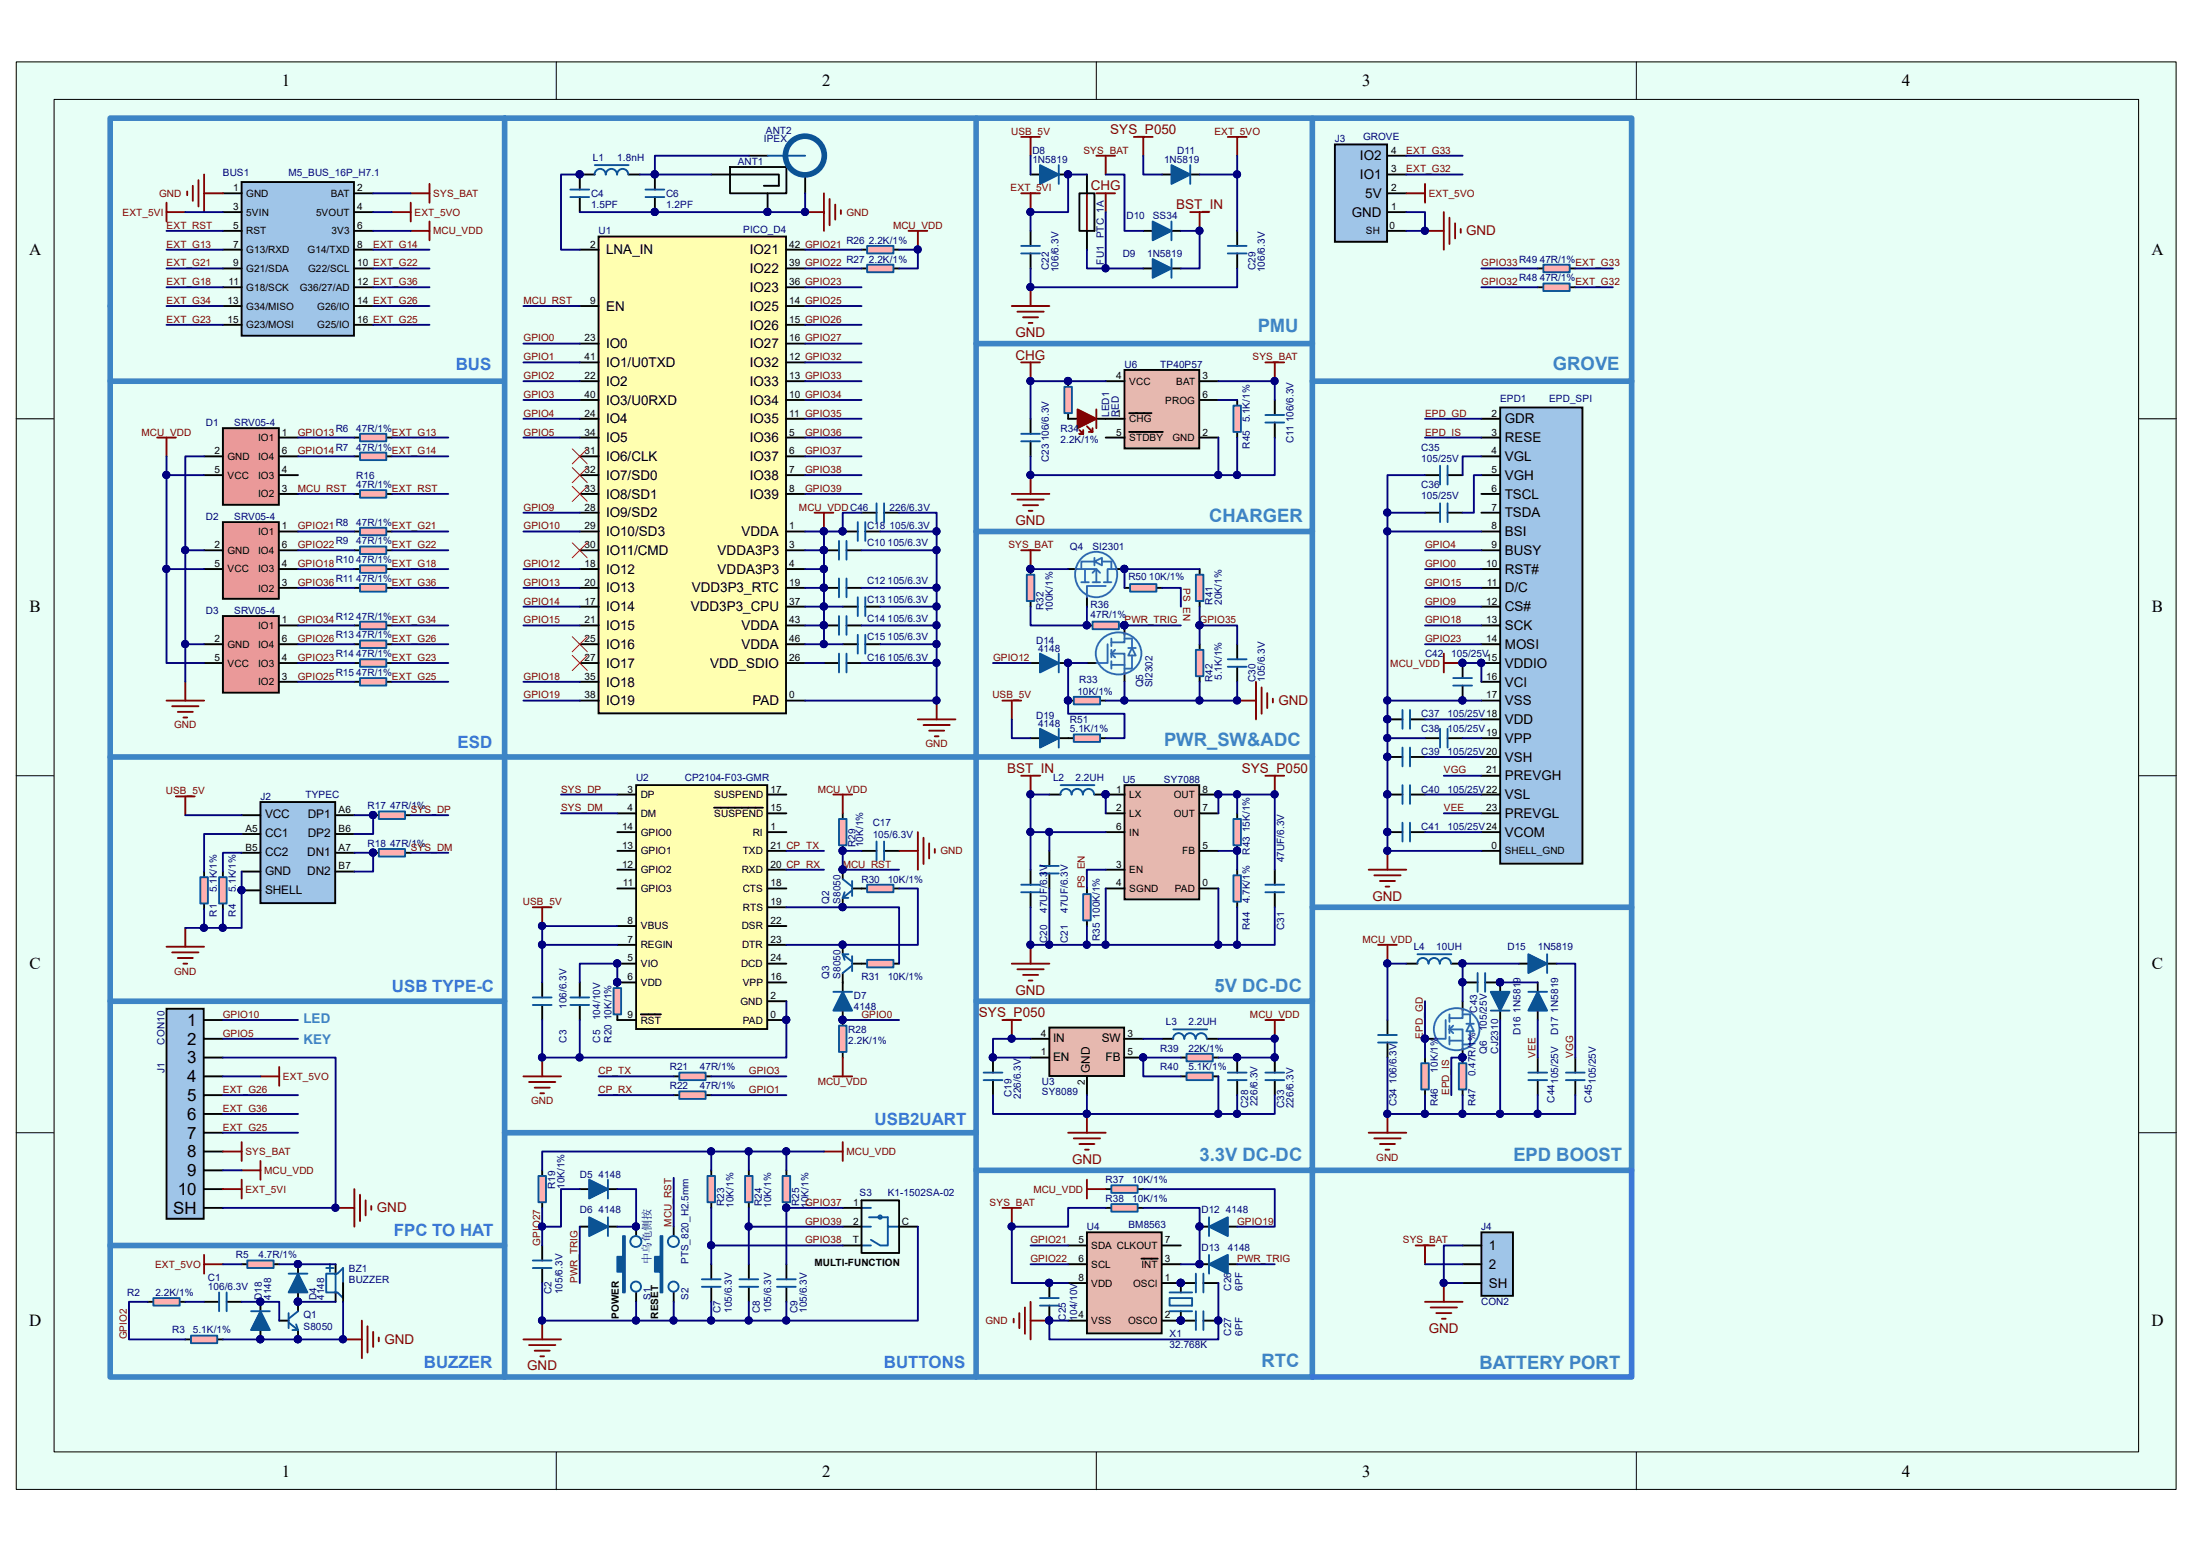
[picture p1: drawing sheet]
<svg xmlns="http://www.w3.org/2000/svg" width="297mm" height="210mm" viewBox="0 0 297 210" stroke-linecap="round" stroke-linejoin="round" font-family="sans-serif">
<defs><g id="words">
<g font-size="2.5" fill="#3d85c6">
<text x="170.3" y="45">PMU</text>
<text x="210.3" y="50.1">GROVE</text>
<text x="163.7" y="70.7">CHARGER</text>
<text x="157.6" y="101">PWR_SW&amp;ADC</text>
<text x="164.5" y="134.3">5V DC-DC</text>
<text x="162.5" y="157.2">3.3V DC-DC</text>
<text x="205" y="157.2">EPD BOOST</text>
<text x="170.9" y="185.2">RTC</text>
<text x="200.4" y="185.4">BATTERY PORT</text>
</g>
<g font-size="2.3">
<text x="38.2" y="11.7">1</text>
<text x="111.3" y="11.7">2</text>
<text x="184.5" y="11.7">3</text>
<text x="257.6" y="11.7">4</text>
<text x="3.9" y="34.6">A</text>
<text x="291.4" y="34.6">A</text>
<text x="4" y="82.9">B</text>
<text x="291.5" y="82.9">B</text>
<text x="4" y="131.3">C</text>
<text x="291.5" y="131.3">C</text>
<text x="25.4" y="138.9">1</text>
<text x="25.4" y="141.4">2</text>
<text x="25.4" y="144">3</text>
<text x="25.4" y="146.6">4</text>
<text x="25.4" y="149.1">5</text>
<text x="25.4" y="151.6">6</text>
<text x="25.4" y="154.2">7</text>
<text x="24.1" y="161.8">10</text>
<text x="25.4" y="156.7">8</text>
<text x="25.4" y="159.3">9</text>
<text x="23.5" y="164.3">SH</text>
<text x="3.9" y="179.6">D</text>
<text x="291.4" y="179.6">D</text>
<text x="38.2" y="199.9">1</text>
<text x="111.3" y="199.9">2</text>
<text x="184.5" y="199.9">3</text>
<text x="257.6" y="199.9">4</text>
</g>
<g font-size="2.3" fill="#3c78d8">
<text x="61.7" y="50.1">BUS</text>
<text x="62" y="101.3">ESD</text>
<text x="53.1" y="134.3">USB TYPE-C</text>
<text x="118.4" y="152.4">USB2UART</text>
<text x="53.3" y="167.4">FPC TO HAT</text>
<text x="57.4" y="185.2">BUZZER</text>
<text x="119.7" y="185.2">BUTTONS</text>
</g>
<g font-size="1.8" fill="#800000">
<text x="150.4" y="18.2">SYS_P050</text>
<text x="147.7" y="25.8">CHG</text>
<text x="159.3" y="28.3">BST_IN</text>
<text x="198.6" y="31.9">GND</text>
<text x="137.5" y="45.6">GND</text>
<text x="137.5" y="48.7">CHG</text>
<text x="137.5" y="71.1">GND</text>
<text x="173.1" y="95.5">GND</text>
<text x="136.4" y="104.6">BST_IN</text>
<text x="168.2" y="104.6">SYS_P050</text>
<text x="185.9" y="122">GND</text>
<text x="132.6" y="137.7">SYS_P050</text>
<text x="137.5" y="134.7">GND</text>
<text x="145.2" y="157.6">GND</text>
<text x="51.1" y="164.2">GND</text>
<text x="52.1" y="182">GND</text>
<text x="71.4" y="185.5">GND</text>
<text x="193.5" y="180.5">GND</text>
</g>
<g font-size="1.8">
<text x="184.2" y="21.7">IO2</text>
<text x="183.1" y="29.3">GND</text>
<text x="184.2" y="24.3">IO1</text>
<text x="184.9" y="26.8">5V</text>
<text x="82.1" y="34.5">LNA_IN</text>
<text x="101.6" y="34.5">IO21</text>
<text x="101.6" y="39.5">IO23</text>
<text x="101.6" y="37">IO22</text>
<text x="82.1" y="42.1">EN</text>
<text x="82.1" y="47.2">IO0</text>
<text x="101.6" y="42.1">IO25</text>
<text x="101.6" y="44.6">IO26</text>
<text x="101.6" y="47.2">IO27</text>
<text x="82.1" y="52.2">IO2</text>
<text x="82.1" y="49.7">IO1/U0TXD</text>
<text x="101.6" y="49.7">IO32</text>
<text x="101.6" y="52.2">IO33</text>
<text x="82.1" y="57.3">IO4</text>
<text x="82.1" y="59.9">IO5</text>
<text x="82.1" y="54.8">IO3/U0RXD</text>
<text x="101.6" y="59.9">IO36</text>
<text x="101.6" y="54.8">IO34</text>
<text x="101.6" y="57.3">IO35</text>
<text x="203.8" y="57.3">GDR</text>
<text x="203.8" y="59.9">RESE</text>
<text x="82.1" y="62.4">IO6/CLK</text>
<text x="82.1" y="65">IO7/SD0</text>
<text x="101.6" y="62.4">IO37</text>
<text x="101.6" y="65">IO38</text>
<text x="203.8" y="62.4">VGL</text>
<text x="203.8" y="65">VGH</text>
<text x="82.1" y="70.1">IO9/SD2</text>
<text x="82.1" y="67.5">IO8/SD1</text>
<text x="101.6" y="67.5">IO39</text>
<text x="203.8" y="67.5">TSCL</text>
<text x="203.8" y="70.1">TSDA</text>
<text x="82.1" y="77.7">IO12</text>
<text x="82.1" y="72.6">IO10/SD3</text>
<text x="82.1" y="75.1">IO11/CMD</text>
<text x="97.2" y="75.1">VDDA3P3</text>
<text x="97.2" y="77.7">VDDA3P3</text>
<text x="100.4" y="72.6">VDDA</text>
<text x="203.8" y="72.6">BSI</text>
<text x="203.8" y="75.1">BUSY</text>
<text x="203.8" y="77.7">RST#</text>
<text x="82.1" y="82.8">IO14</text>
<text x="82.1" y="80.2">IO13</text>
<text x="93.6" y="82.8">VDD3P3_CPU</text>
<text x="93.7" y="80.2">VDD3P3_RTC</text>
<text x="203.8" y="80.2">D/C</text>
<text x="203.8" y="82.8">CS#</text>
<text x="82.1" y="85.3">IO15</text>
<text x="82.1" y="87.9">IO16</text>
<text x="100.4" y="85.3">VDDA</text>
<text x="100.4" y="87.9">VDDA</text>
<text x="203.8" y="85.3">SCK</text>
<text x="203.8" y="87.9">MOSI</text>
<text x="82.1" y="90.4">IO17</text>
<text x="82.1" y="93">IO18</text>
<text x="82.1" y="95.5">IO19</text>
<text x="96.2" y="90.4">VDD_SDIO</text>
<text x="101.9" y="95.5">PAD</text>
<text x="203.8" y="90.4">VDDIO</text>
<text x="203.8" y="93">VCI</text>
<text x="203.8" y="95.5">VSS</text>
<text x="203.8" y="98">VDD</text>
<text x="203.8" y="100.6">VPP</text>
<text x="203.8" y="103.1">VSH</text>
<text x="203.8" y="105.7">PREVGH</text>
<text x="203.8" y="108.2">VSL</text>
<text x="203.8" y="110.7">PREVGL</text>
<text x="203.8" y="113.3">VCOM</text>
<text x="201.6" y="169.3">1</text>
<text x="201.6" y="171.8">2</text>
<text x="201.6" y="174.4">SH</text>
</g>
<g font-size="1.8" fill="#3d85c6">
<text x="41.1" y="138.5">LED</text>
<text x="41.1" y="141.3">KEY</text>
</g>
<g font-size="1.6">
<text x="35.9" y="110.8">VCC</text>
<text x="35.9" y="113.4">CC1</text>
<text x="41.7" y="110.8">DP1</text>
<text x="41.7" y="113.4">DP2</text>
<text x="35.9" y="118.4">GND</text>
<text x="35.9" y="115.9">CC2</text>
<text x="41.6" y="118.4">DN2</text>
<text x="41.6" y="115.9">DN1</text>
<text x="35.9" y="121">SHELL</text>
<text x="142.6" y="141.1">IN</text>
<text x="142.6" y="143.6">EN</text>
<text x="149.2" y="141.1">SW</text>
<text x="149.7" y="143.6">FB</text>
<text x="147.6" y="145.2" transform="rotate(-90 147.6 145.2)">GND</text>
</g>
<text font-size="1.5" fill="#000080" x="88.1" y="171.2" transform="rotate(-90 88.1 171.2)">中乌龟侧按</text>
<g font-size="1.4" fill="#000080">
<text x="30.2" y="23.8">BUS1</text>
<text x="39.1" y="23.8">M5_BUS_16P_H7.1</text>
<text x="80.3" y="21.8">L1</text>
<text x="83.6" y="21.8">1.8nH</text>
<text x="99.9" y="22.3">ANT1</text>
<text x="103.5" y="19.3">IPEX</text>
<text x="103.7" y="18.2">ANT2</text>
<text x="139.8" y="20.8">D8</text>
<text x="139.8" y="22.1">1N5819</text>
<text x="157.6" y="22.1">1N5819</text>
<text x="159.4" y="20.8">D11</text>
<text x="180.8" y="19.3">J3</text>
<text x="184.6" y="19">GROVE</text>
<text x="80.1" y="26.7">C4</text>
<text x="80.1" y="28.2">1.5PF</text>
<text x="90.2" y="26.7">C6</text>
<text x="90.2" y="28.2">1.2PF</text>
<text x="152.6" y="29.7">D10</text>
<text x="156.1" y="29.7">SS34</text>
<text x="81.1" y="31.8">U1</text>
<text x="100.7" y="31.5">PICO_D4</text>
<text x="114.6" y="33">R26 2.2K/1%</text>
<text x="114.6" y="35.6">R27 2.2K/1%</text>
<text x="149.5" y="35.9" transform="rotate(-90 149.5 35.9)">FU1</text>
<text x="149.5" y="32.3" transform="rotate(-90 149.5 32.3)">PTC_1A</text>
<text x="152.1" y="34.8">D9</text>
<text x="155.4" y="34.8">1N5819</text>
<text x="205.7" y="35.6">R49 47R/1%</text>
<text x="142.1" y="36.6" transform="rotate(-90 142.1 36.6)">C22</text>
<text x="143.3" y="36.9" transform="rotate(-90 143.3 36.9)">106/6.3V</text>
<text x="170.1" y="36.6" transform="rotate(-90 170.1 36.6)">C29</text>
<text x="171.3" y="36.9" transform="rotate(-90 171.3 36.9)">106/6.3V</text>
<text x="205.7" y="38.1">R48 47R/1%</text>
<text x="152.3" y="49.8">U6</text>
<text x="157.1" y="49.8">TP40P57</text>
<text x="27.9" y="57.7">D1</text>
<text x="31.7" y="57.7">SRV05-4</text>
<text x="45.5" y="58.5">R6</text>
<text x="48.3" y="58.5">47R/1%</text>
<text x="143.6" y="58.5">R34</text>
<text x="143.6" y="60">2.2K/1%</text>
<text x="150.2" y="56.4" transform="rotate(-90 150.2 56.4)">LED1</text>
<text x="151.5" y="56.4" transform="rotate(-90 151.5 56.4)">RED</text>
<text x="169.3" y="57.2" transform="rotate(-90 169.3 57.2)">5.1K/1%</text>
<text x="203.2" y="54.4">EPD1</text>
<text x="209.8" y="54.4">EPD_SPI</text>
<text x="45.5" y="61">R7</text>
<text x="48.3" y="61">47R/1%</text>
<text x="48.3" y="64.8">R16</text>
<text x="142.1" y="62.6" transform="rotate(-90 142.1 62.6)">C23 106/6.3V</text>
<text x="169.3" y="60.8" transform="rotate(-90 169.3 60.8)">R45</text>
<text x="175.2" y="60" transform="rotate(-90 175.2 60)">C11 106/6.3V</text>
<text x="192.5" y="61">C35</text>
<text x="192.5" y="62.5">105/25V</text>
<text x="27.9" y="70.4">D2</text>
<text x="31.7" y="70.4">SRV05-4</text>
<text x="45.5" y="71.2">R8</text>
<text x="48.3" y="71.2">47R/1%</text>
<text x="48.3" y="66.1">47R/1%</text>
<text x="117.4" y="71.7">C18 105/6.3V</text>
<text x="120.5" y="69.1">226/6.3V</text>
<text x="192.5" y="66.1">C36</text>
<text x="192.5" y="67.6">105/25V</text>
<text x="45.5" y="73.7">R9</text>
<text x="45.5" y="76.2">R10 47R/1%</text>
<text x="48.3" y="73.7">47R/1%</text>
<text x="117.4" y="74">C10 105/6.3V</text>
<text x="144.9" y="74.5">Q4</text>
<text x="148" y="74.5">SI2301</text>
<text x="27.9" y="83.1">D3</text>
<text x="31.7" y="83.1">SRV05-4</text>
<text x="45.5" y="78.8">R11 47R/1%</text>
<text x="45.5" y="83.9">R12 47R/1%</text>
<text x="117.4" y="81.6">C13 105/6.3V</text>
<text x="117.4" y="79">C12 105/6.3V</text>
<text x="141.3" y="82.6" transform="rotate(-90 141.3 82.6)">R32</text>
<text x="142.6" y="82.9" transform="rotate(-90 142.6 82.9)">100K/1%</text>
<text x="147.7" y="82.4">R36</text>
<text x="147.7" y="83.7">47R/1%</text>
<text x="152.8" y="78.5">R50 10K/1%</text>
<text x="164.2" y="81.9" transform="rotate(-90 164.2 81.9)">R41</text>
<text x="165.5" y="81.9" transform="rotate(-90 165.5 81.9)">20K/1%</text>
<text x="45.5" y="86.4">R13 47R/1%</text>
<text x="45.5" y="89">R14 47R/1%</text>
<text x="117.4" y="89.5">C16 105/6.3V</text>
<text x="117.4" y="86.7">C15 105/6.3V</text>
<text x="117.4" y="84.2">C14 105/6.3V</text>
<text x="140.3" y="87.2">D14</text>
<text x="140.6" y="88.2">4148</text>
<text x="193" y="89">C42</text>
<text x="196.6" y="89">105/25V</text>
<text x="45.5" y="91.5">R15 47R/1%</text>
<text x="145.9" y="94.1">10K/1%</text>
<text x="146.2" y="92.5">R33</text>
<text x="154.8" y="93.1" transform="rotate(-90 154.8 93.1)">Q5</text>
<text x="156.1" y="93.1" transform="rotate(-90 156.1 93.1)">SI2302</text>
<text x="164.2" y="92.3" transform="rotate(-90 164.2 92.3)">R42</text>
<text x="165.5" y="92.1" transform="rotate(-90 165.5 92.1)">5.1K/1%</text>
<text x="170.1" y="92.3" transform="rotate(-90 170.1 92.3)">C30</text>
<text x="171.3" y="92.3" transform="rotate(-90 171.3 92.3)">105/6.3V</text>
<text x="140.3" y="97.4">D19</text>
<text x="140.6" y="98.4">4148</text>
<text x="144.9" y="97.9">R51</text>
<text x="144.9" y="99.1">5.1K/1%</text>
<text x="192.5" y="97.1">C37</text>
<text x="192.5" y="99.1">C38</text>
<text x="196.1" y="97.1">105/25V18</text>
<text x="196.1" y="99.1">105/25V</text>
<text x="86.1" y="105.8">U2</text>
<text x="92.7" y="105.8">CP2104-F03-GMR</text>
<text x="142.6" y="105.8">L2</text>
<text x="145.7" y="105.8">2.2UH</text>
<text x="152.1" y="106">U5</text>
<text x="157.6" y="106">SY7088</text>
<text x="192.5" y="107.3">C40</text>
<text x="192.5" y="102.2">C39</text>
<text x="196.1" y="107.3">105/25V22</text>
<text x="196.1" y="102.2">105/25V20</text>
<text x="35.3" y="108.3">J2</text>
<text x="41.4" y="108.1">TYPEC</text>
<text x="49.8" y="109.6">R17 47R/1%</text>
<text x="118.2" y="111.9">C17</text>
<text x="118.2" y="113.4">105/6.3V</text>
<text x="192.5" y="112.4">C41</text>
<text x="196.1" y="112.4">105/25V24</text>
<text x="49.8" y="114.7">R18 47R/1%</text>
<text x="115.9" y="114.7" transform="rotate(-90 115.9 114.7)">R29</text>
<text x="116.7" y="119.5">R30</text>
<text x="116.9" y="114.7" transform="rotate(-90 116.9 114.7)">10K/1%</text>
<text x="120.2" y="119.5">10K/1%</text>
<text x="169.3" y="115.7" transform="rotate(-90 169.3 115.7)">R43 15K/1%</text>
<text x="173.9" y="116.8" transform="rotate(-90 173.9 116.8)">47UF/6.3V</text>
<text x="29.4" y="124.1" transform="rotate(-90 29.4 124.1)">R1</text>
<text x="29.4" y="120.8" transform="rotate(-90 29.4 120.8)">5.1K/1%</text>
<text x="31.9" y="124.1" transform="rotate(-90 31.9 124.1)">R4</text>
<text x="31.9" y="120.8" transform="rotate(-90 31.9 120.8)">5.1K/1%</text>
<text x="112.3" y="122.3" transform="rotate(-90 112.3 122.3)">Q2</text>
<text x="113.8" y="122.3" transform="rotate(-90 113.8 122.3)">S8050</text>
<text x="141.8" y="123.6" transform="rotate(-90 141.8 123.6)">47UF/6.3V</text>
<text x="144.6" y="123.6" transform="rotate(-90 144.6 123.6)">47UF/6.3V</text>
<text x="169.3" y="125.9" transform="rotate(-90 169.3 125.9)">R44</text>
<text x="169.3" y="122.3" transform="rotate(-90 169.3 122.3)">4.7K/1%</text>
<text x="173.9" y="125.9" transform="rotate(-90 173.9 125.9)">C31</text>
<text x="141.8" y="127.7" transform="rotate(-90 141.8 127.7)">C20</text>
<text x="144.6" y="127.7" transform="rotate(-90 144.6 127.7)">C21</text>
<text x="149" y="127.4" transform="rotate(-90 149 127.4)">R35 100K/1%</text>
<text x="191.5" y="128.7">L4</text>
<text x="194.5" y="128.7">10UH</text>
<text x="204.2" y="128.7">D15</text>
<text x="208.3" y="128.7">1N5819</text>
<text x="76.7" y="136.6" transform="rotate(-90 76.7 136.6)">106/6.3V</text>
<text x="112.3" y="132.5" transform="rotate(-90 112.3 132.5)">Q3</text>
<text x="113.8" y="132.5" transform="rotate(-90 113.8 132.5)">S8050</text>
<text x="115.7" y="135.3">D7</text>
<text x="115.7" y="136.8">4148</text>
<text x="116.7" y="132.8">R31</text>
<text x="120.2" y="132.8">10K/1%</text>
<text x="200.1" y="137.1" transform="rotate(-90 200.1 137.1)">C43</text>
<text x="22.3" y="141.4" transform="rotate(-90 22.3 141.4)">CON10</text>
<text x="76.7" y="141.2" transform="rotate(-90 76.7 141.2)">C3</text>
<text x="81.3" y="141.2" transform="rotate(-90 81.3 141.2)">C5</text>
<text x="81.3" y="138.1" transform="rotate(-90 81.3 138.1)">104/10V</text>
<text x="82.8" y="141.2" transform="rotate(-90 82.8 141.2)">R20 10K/1%</text>
<text x="114.9" y="139.9">R28</text>
<text x="114.9" y="141.4">2.2K/1%</text>
<text x="157.1" y="142.4">R39</text>
<text x="157.9" y="138.9">L3</text>
<text x="160.9" y="142.4">22K/1%</text>
<text x="160.9" y="138.9">2.2UH</text>
<text x="201.4" y="142.7" transform="rotate(-90 201.4 142.7)">Q6</text>
<text x="201.4" y="139.7" transform="rotate(-90 201.4 139.7)">105/25V</text>
<text x="202.9" y="142.7" transform="rotate(-90 202.9 142.7)">CJ2310</text>
<text x="206" y="140.2" transform="rotate(-90 206 140.2)">D16 1N5819</text>
<text x="211" y="140.2" transform="rotate(-90 211 140.2)">D17 1N5819</text>
<text x="22.3" y="145.2" transform="rotate(-90 22.3 145.2)">J1</text>
<text x="90.7" y="144.9">R21</text>
<text x="90.7" y="147.5">R22</text>
<text x="94.8" y="144.9">47R/1%</text>
<text x="94.8" y="147.5">47R/1%</text>
<text x="137" y="148.5" transform="rotate(-90 137 148.5)">C19</text>
<text x="138.3" y="148.8" transform="rotate(-90 138.3 148.8)">226/6.3V</text>
<text x="141.1" y="147">U3</text>
<text x="141.1" y="148.3">SY8089</text>
<text x="157.1" y="144.9">R40</text>
<text x="160.9" y="144.9">5.1K/1%</text>
<text x="170.3" y="149.8" transform="rotate(-90 170.3 149.8)">226/6.3V</text>
<text x="189.1" y="149.8" transform="rotate(-90 189.1 149.8)">C34 106/6.3V</text>
<text x="194.7" y="149.8" transform="rotate(-90 194.7 149.8)">R46</text>
<text x="194.7" y="145.2" transform="rotate(-90 194.7 145.2)">10K/1%</text>
<text x="199.8" y="149.8" transform="rotate(-90 199.8 149.8)">R47</text>
<text x="199.8" y="145.8" transform="rotate(-90 199.8 145.8)">0.47R/1%</text>
<text x="210.5" y="149.3" transform="rotate(-90 210.5 149.3)">C44</text>
<text x="211" y="146.8" transform="rotate(-90 211 146.8)">105/25V</text>
<text x="215.6" y="149.3" transform="rotate(-90 215.6 149.3)">C45</text>
<text x="216.1" y="146.8" transform="rotate(-90 216.1 146.8)">105/25V</text>
<text x="169" y="150.1" transform="rotate(-90 169 150.1)">C28</text>
<text x="173.9" y="150.1" transform="rotate(-90 173.9 150.1)">C33</text>
<text x="175.2" y="150.1" transform="rotate(-90 175.2 150.1)">226/6.3V</text>
<text x="75.2" y="161" transform="rotate(-90 75.2 161)">R19</text>
<text x="76.5" y="161" transform="rotate(-90 76.5 161)">10K/1%</text>
<text x="78.5" y="159.5">D5 4148</text>
<text x="149.7" y="160.2">R37</text>
<text x="153.3" y="160.2">10K/1%</text>
<text x="78.5" y="164.3">D6 4148</text>
<text x="98.1" y="163.3" transform="rotate(-90 98.1 163.3)">R23</text>
<text x="99.4" y="163.6" transform="rotate(-90 99.4 163.6)">10K/1%</text>
<text x="103.2" y="163.3" transform="rotate(-90 103.2 163.3)">R24</text>
<text x="104.4" y="163.6" transform="rotate(-90 104.4 163.6)">10K/1%</text>
<text x="108.2" y="163.3" transform="rotate(-90 108.2 163.3)">R25</text>
<text x="109.5" y="163.6" transform="rotate(-90 109.5 163.6)">10K/1%</text>
<text x="116.4" y="162">S3</text>
<text x="120.2" y="162">K1-1502SA-02</text>
<text x="147.2" y="166.6">U4</text>
<text x="149.7" y="162.8">R38</text>
<text x="152.8" y="166.3">BM8563</text>
<text x="153.3" y="162.8">10K/1%</text>
<text x="162.7" y="164.3">D12 4148</text>
<text x="200.6" y="166.6">J4</text>
<text x="28.2" y="173.4">C1</text>
<text x="32" y="170.4">R5</text>
<text x="35" y="170.4">4.7R/1%</text>
<text x="47.2" y="172.2">BZ1</text>
<text x="47.2" y="173.7">BUZZER</text>
<text x="93.3" y="171.2" transform="rotate(-90 93.3 171.2)">PTS_820_H2.5mm</text>
<text x="162.7" y="169.4">D13</text>
<text x="166.3" y="169.4">4148</text>
<text x="17.2" y="175.5">R2</text>
<text x="21" y="175.5">2.2K/1%</text>
<text x="28.2" y="174.7">106/6.3V</text>
<text x="35.5" y="176" transform="rotate(-90 35.5 176)">D18</text>
<text x="36.7" y="176" transform="rotate(-90 36.7 176)">4148</text>
<text x="41.1" y="178.5">Q1</text>
<text x="42.9" y="176" transform="rotate(-90 42.9 176)">D4</text>
<text x="43.9" y="176" transform="rotate(-90 43.9 176)">4148</text>
<text x="74.7" y="175.3" transform="rotate(-90 74.7 175.3)">C2</text>
<text x="76.2" y="175.3" transform="rotate(-90 76.2 175.3)">105/6.3V</text>
<text x="88.1" y="176" transform="rotate(-90 88.1 176)">S1</text>
<text x="93.3" y="176" transform="rotate(-90 93.3 176)">S2</text>
<text x="97.6" y="177.8" transform="rotate(-90 97.6 177.8)">C7</text>
<text x="99.1" y="177.8" transform="rotate(-90 99.1 177.8)">105/6.3V</text>
<text x="102.9" y="177.8" transform="rotate(-90 102.9 177.8)">C8</text>
<text x="104.4" y="177.8" transform="rotate(-90 104.4 177.8)">105/6.3V</text>
<text x="108" y="177.8" transform="rotate(-90 108 177.8)">C9</text>
<text x="109.3" y="177.8" transform="rotate(-90 109.3 177.8)">105/6.3V</text>
<text x="144.4" y="178.8" transform="rotate(-90 144.4 178.8)">C25</text>
<text x="145.9" y="178.8" transform="rotate(-90 145.9 178.8)">104/10V</text>
<text x="166.8" y="174.7" transform="rotate(-90 166.8 174.7)">C26</text>
<text x="168.3" y="174.7" transform="rotate(-90 168.3 174.7)">6PF</text>
<text x="200.6" y="176.7">CON2</text>
<text x="23.3" y="180.6">R3</text>
<text x="26.1" y="180.6">5.1K/1%</text>
<text x="41.1" y="180">S8050</text>
<text x="158.4" y="181.1">X1</text>
<text x="158.4" y="182.6">32.768K</text>
<text x="166.8" y="180.8" transform="rotate(-90 166.8 180.8)">C27</text>
<text x="168.3" y="180.8" transform="rotate(-90 168.3 180.8)">6PF</text>
</g>
<g font-size="1.4" fill="#800000">
<text x="136.9" y="18.2">USB_5V</text>
<text x="146.7" y="20.8">SYS_BAT</text>
<text x="164.5" y="18.2">EXT_5VO</text>
<text x="190.5" y="23.3">EXT_G32</text>
<text x="190.5" y="20.8">EXT_G33</text>
<text x="16.6" y="29.2">EXT_5VI</text>
<text x="21.5" y="26.7">GND</text>
<text x="56.1" y="29.2">EXT_5VO</text>
<text x="58.7" y="26.7">SYS_BAT</text>
<text x="114.6" y="29.2">GND</text>
<text x="136.9" y="25.9">EXT_5VI</text>
<text x="193.5" y="26.7">EXT_5VO</text>
<text x="22.6" y="31">EXT_RST</text>
<text x="22.6" y="33.5">EXT_G13</text>
<text x="50.5" y="33.5">EXT_G14</text>
<text x="58.7" y="31.8">MCU_VDD</text>
<text x="120.9" y="31">MCU_VDD</text>
<text x="22.6" y="36.1">EXT_G21</text>
<text x="22.6" y="38.6">EXT_G18</text>
<text x="22.6" y="41.1">EXT_G34</text>
<text x="70.9" y="41.1">MCU_RST</text>
<text x="200.6" y="38.6">GPIO32</text>
<text x="200.6" y="36.1">GPIO33</text>
<text x="213.4" y="38.6">EXT_G32</text>
<text x="213.4" y="36.1">EXT_G33</text>
<text x="22.6" y="43.7">EXT_G23</text>
<text x="70.9" y="46.2">GPIO0</text>
<text x="70.9" y="48.8">GPIO1</text>
<text x="70.9" y="53.9">GPIO3</text>
<text x="70.9" y="51.3">GPIO2</text>
<text x="169.6" y="48.8">SYS_BAT</text>
<text x="19.2" y="59">MCU_VDD</text>
<text x="40.3" y="59">GPIO13</text>
<text x="53.1" y="59">EXT_G13</text>
<text x="70.9" y="59">GPIO5</text>
<text x="70.9" y="56.4">GPIO4</text>
<text x="109.1" y="59">GPIO36</text>
<text x="193" y="59">EPD_IS</text>
<text x="193" y="56.4">EPD_GD</text>
<text x="40.3" y="61.5">GPIO14</text>
<text x="53.1" y="61.5">EXT_G14</text>
<text x="109.1" y="61.5">GPIO37</text>
<text x="109.1" y="64.1">GPIO38</text>
<text x="40.3" y="66.6">MCU_RST</text>
<text x="40.3" y="71.7">GPIO21</text>
<text x="53.1" y="66.6">EXT_RST</text>
<text x="53.1" y="71.7">EXT_G21</text>
<text x="70.9" y="71.7">GPIO10</text>
<text x="70.9" y="69.1">GPIO9</text>
<text x="108.2" y="69.1">MCU_VDDC46</text>
<text x="109.1" y="66.6">GPIO39</text>
<text x="40.3" y="74.2">GPIO22</text>
<text x="40.3" y="76.8">GPIO18</text>
<text x="53.1" y="74.2">EXT_G22</text>
<text x="53.1" y="76.8">EXT_G18</text>
<text x="70.9" y="76.8">GPIO12</text>
<text x="136.6" y="74.2">SYS_BAT</text>
<text x="193" y="74.2">GPIO4</text>
<text x="193" y="76.8">GPIO0</text>
<text x="40.3" y="79.3">GPIO36</text>
<text x="53.1" y="79.3">EXT_G36</text>
<text x="70.9" y="79.3">GPIO13</text>
<text x="70.9" y="81.9">GPIO14</text>
<text x="160.2" y="79.6" transform="rotate(90 160.2 79.6)">PS_EN</text>
<text x="193" y="79.3">GPIO15</text>
<text x="193" y="81.9">GPIO9</text>
<text x="40.3" y="84.4">GPIO34</text>
<text x="40.3" y="87">GPIO26</text>
<text x="40.3" y="89.5">GPIO23</text>
<text x="53.1" y="84.4">EXT_G34</text>
<text x="53.1" y="87">EXT_G26</text>
<text x="53.1" y="89.5">EXT_G23</text>
<text x="70.9" y="84.4">GPIO15</text>
<text x="134.5" y="89.5">GPIO12</text>
<text x="152.3" y="84.4">PWR_TRIG</text>
<text x="162.5" y="84.4">GPIO35</text>
<text x="193" y="84.4">GPIO18</text>
<text x="193" y="87">GPIO23</text>
<text x="40.3" y="92">GPIO25</text>
<text x="53.1" y="92">EXT_G25</text>
<text x="70.9" y="92">GPIO18</text>
<text x="70.9" y="94.6">GPIO19</text>
<text x="134.4" y="94.6">USB_5V</text>
<text x="188.3" y="90.3">MCU_VDD</text>
<text x="23.6" y="98.6">GND</text>
<text x="125.3" y="101.2">GND</text>
<text x="22.5" y="107.6">USB_5V</text>
<text x="76" y="107.3">SYS_DP</text>
<text x="110.7" y="107.3">MCU_VDD</text>
<text x="195.5" y="104.7">VGG</text>
<text x="55.6" y="110.1">SYS_DP</text>
<text x="76" y="109.9">SYS_DM</text>
<text x="195.5" y="109.9">VEE</text>
<text x="55.6" y="115.2">SYS_DM</text>
<text x="114.1" y="117.5">MCU_RST</text>
<text x="127.4" y="115.7">GND</text>
<text x="70.8" y="122.6">USB_5V</text>
<text x="146.9" y="120.3" transform="rotate(-90 146.9 120.3)">PS_EN</text>
<text x="23.6" y="132">GND</text>
<text x="184.5" y="127.6">MCU_VDD</text>
<text x="30.2" y="137.8">GPIO10</text>
<text x="116.7" y="137.8">GPIO0</text>
<text x="169.3" y="137.8">MCU_VDD</text>
<text x="30.2" y="140.4">GPIO5</text>
<text x="192.7" y="140.7" transform="rotate(-90 192.7 140.7)">EPD_GD</text>
<text x="208" y="143.2" transform="rotate(-90 208 143.2)">VEE</text>
<text x="213.1" y="143.2" transform="rotate(-90 213.1 143.2)">VGG</text>
<text x="30.2" y="148">EXT_G26</text>
<text x="38.3" y="146.2">EXT_5VO</text>
<text x="71.9" y="149.5">GND</text>
<text x="81.1" y="145.5">CP_TX</text>
<text x="81.1" y="148">CP_RX</text>
<text x="101.4" y="145.5">GPIO3</text>
<text x="101.4" y="148">GPIO1</text>
<text x="110.7" y="147">MCU_VDD</text>
<text x="196.3" y="148.3" transform="rotate(-90 196.3 148.3)">EPD_IS</text>
<text x="30.2" y="153.1">EXT_G25</text>
<text x="30.2" y="150.5">EXT_G36</text>
<text x="33.2" y="161.5">EXT_5VI</text>
<text x="33.2" y="156.4">SYS_BAT</text>
<text x="35.8" y="159">MCU_VDD</text>
<text x="114.6" y="156.4">MCU_VDD</text>
<text x="140" y="161.5">MCU_VDD</text>
<text x="186.4" y="157.1">GND</text>
<text x="90.9" y="166.1" transform="rotate(-90 90.9 166.1)">MCU_RST</text>
<text x="109.1" y="163.3">GPIO37</text>
<text x="109.1" y="165.8">GPIO39</text>
<text x="134" y="163.3">SYS_BAT</text>
<text x="167.6" y="165.8">GPIO19</text>
<text x="21" y="171.7">EXT_5VO</text>
<text x="73.2" y="168.7" transform="rotate(-90 73.2 168.7)">GPIO27</text>
<text x="78.2" y="173.7" transform="rotate(-90 78.2 173.7)">PWR_TRIG</text>
<text x="109.1" y="168.4">GPIO38</text>
<text x="139.6" y="168.4">GPIO21</text>
<text x="139.6" y="170.9">GPIO22</text>
<text x="167.6" y="170.9">PWR_TRIG</text>
<text x="190" y="168.4">SYS_BAT</text>
<text x="133.5" y="179.3">GND</text>
<text x="17.2" y="181.4" transform="rotate(-90 17.2 181.4)">GPIO2</text>
</g>
<g font-size="1.4">
<text x="188.4" y="20.8">4</text>
<text x="188.4" y="23.3">3</text>
<text x="31.6" y="25.9">1</text>
<text x="31.6" y="28.4">3</text>
<text x="33.4" y="26.7">GND</text>
<text x="33.4" y="29.2">5VIN</text>
<text x="42.8" y="29.2">5VOUT</text>
<text x="44.8" y="26.7">BAT</text>
<text x="48.4" y="25.9">2</text>
<text x="48.4" y="28.4">4</text>
<text x="188.4" y="25.9">2</text>
<text x="188.4" y="28.4">1</text>
<text x="31.6" y="31">5</text>
<text x="31.6" y="33.5">7</text>
<text x="33.4" y="31.8">RST</text>
<text x="33.4" y="34.3">G13/RXD</text>
<text x="41.7" y="34.3">G14/TXD</text>
<text x="44.9" y="31.8">3V3</text>
<text x="48.4" y="31">6</text>
<text x="48.4" y="33.5">8</text>
<text x="79.9" y="33.5">2</text>
<text x="106.9" y="33.5">42 GPIO21</text>
<text x="185" y="31.8">SH</text>
<text x="188.2" y="31">0</text>
<text x="30.8" y="41.1">13</text>
<text x="30.9" y="38.6">11</text>
<text x="31.6" y="36.1">9</text>
<text x="33.4" y="36.8">G21/SDA</text>
<text x="33.4" y="39.4">G18/SCK</text>
<text x="33.4" y="41.9">G34/MISO</text>
<text x="40.6" y="39.4">G36/27/AD</text>
<text x="41.7" y="36.8">G22/SCL</text>
<text x="43" y="41.9">G26/IO</text>
<text x="48.4" y="36.1">10 EXT_G22</text>
<text x="48.4" y="38.6">12 EXT_G36</text>
<text x="48.4" y="41.1">14 EXT_G26</text>
<text x="79.9" y="41.1">9</text>
<text x="106.9" y="41.1">14 GPIO25</text>
<text x="106.9" y="38.6">36 GPIO23</text>
<text x="106.9" y="36.1">39 GPIO22</text>
<text x="30.8" y="43.7">15</text>
<text x="33.4" y="44.4">G23/MOSI</text>
<text x="43" y="44.4">G25/IO</text>
<text x="48.4" y="43.7">16 EXT_G25</text>
<text x="79.2" y="46.2">23</text>
<text x="106.9" y="43.7">15 GPIO26</text>
<text x="106.9" y="46.2">16 GPIO27</text>
<text x="79.2" y="51.3">22</text>
<text x="79.2" y="53.9">40</text>
<text x="79.2" y="48.8">41</text>
<text x="106.9" y="53.9">10 GPIO34</text>
<text x="106.9" y="48.8">12 GPIO32</text>
<text x="106.9" y="51.3">13 GPIO33</text>
<text x="151.2" y="51.3">4</text>
<text x="153" y="52.1">VCC</text>
<text x="159.3" y="52.1">BAT</text>
<text x="162.9" y="51.3">3</text>
<text x="162.9" y="53.9">6</text>
<text x="35" y="59.7">IO1</text>
<text x="38.2" y="59">1</text>
<text x="79.2" y="56.4">24</text>
<text x="79.2" y="59">34</text>
<text x="106.9" y="59">5</text>
<text x="106.9" y="56.4">11 GPIO35</text>
<text x="151.2" y="56.4">1</text>
<text x="151.2" y="59">5</text>
<text x="153" y="57.2">CHG</text>
<text x="153" y="59.7">STDBY</text>
<text x="157.8" y="54.7">PROG</text>
<text x="158.8" y="59.7">GND</text>
<text x="162.9" y="59">2</text>
<text x="202" y="56.4">2</text>
<text x="202" y="59">3</text>
<text x="29" y="61.5">2</text>
<text x="29" y="64.1">5</text>
<text x="30.8" y="62.3">GND</text>
<text x="30.8" y="64.8">VCC</text>
<text x="35" y="64.8">IO3</text>
<text x="35" y="62.3">IO4</text>
<text x="38.2" y="64.1">4</text>
<text x="38.2" y="61.5">6</text>
<text x="79.2" y="61.5">31</text>
<text x="79.2" y="64.1">32</text>
<text x="106.9" y="61.5">6</text>
<text x="106.9" y="64.1">7</text>
<text x="202" y="61.5">4</text>
<text x="202" y="64.1">5</text>
<text x="35" y="67.4">IO2</text>
<text x="38.2" y="66.6">3</text>
<text x="38.2" y="71.7">1</text>
<text x="79.2" y="69.1">28</text>
<text x="79.2" y="71.7">29</text>
<text x="79.2" y="66.6">33</text>
<text x="106.9" y="71.7">1</text>
<text x="106.9" y="66.6">8</text>
<text x="202" y="66.6">6</text>
<text x="202" y="69.1">7</text>
<text x="202" y="71.7">8</text>
<text x="29" y="74.2">2</text>
<text x="29" y="76.8">5</text>
<text x="30.8" y="75">GND</text>
<text x="30.8" y="77.5">VCC</text>
<text x="35" y="72.4">IO1</text>
<text x="35" y="77.5">IO3</text>
<text x="35" y="75">IO4</text>
<text x="38.2" y="76.8">4</text>
<text x="38.2" y="74.2">6</text>
<text x="79.2" y="76.8">18</text>
<text x="79.2" y="74.2">30</text>
<text x="106.9" y="74.2">3</text>
<text x="106.9" y="76.8">4</text>
<text x="201.3" y="76.8">10</text>
<text x="202" y="74.2">9</text>
<text x="35" y="80.1">IO2</text>
<text x="38.2" y="79.3">3</text>
<text x="79.2" y="81.9">17</text>
<text x="79.2" y="79.3">20</text>
<text x="106.9" y="79.3">19</text>
<text x="106.9" y="81.9">37</text>
<text x="201.3" y="81.9">12</text>
<text x="201.4" y="79.3">11</text>
<text x="29" y="87">2</text>
<text x="29" y="89.5">5</text>
<text x="30.8" y="87.7">GND</text>
<text x="35" y="85.2">IO1</text>
<text x="35" y="87.7">IO4</text>
<text x="38.2" y="84.4">1</text>
<text x="38.2" y="89.5">4</text>
<text x="38.2" y="87">6</text>
<text x="79.2" y="84.4">21</text>
<text x="79.2" y="87">25</text>
<text x="79.2" y="89.5">27</text>
<text x="106.9" y="89.5">26</text>
<text x="106.9" y="84.4">43</text>
<text x="106.9" y="87">46</text>
<text x="201.3" y="84.4">13</text>
<text x="201.3" y="87">14</text>
<text x="201.3" y="89.5">15</text>
<text x="30.8" y="90.3">VCC</text>
<text x="35" y="92.8">IO2</text>
<text x="35" y="90.3">IO3</text>
<text x="38.2" y="92">3</text>
<text x="79.2" y="92">35</text>
<text x="79.2" y="94.6">38</text>
<text x="106.9" y="94.6">0</text>
<text x="201.3" y="92">16</text>
<text x="201.3" y="94.6">17</text>
<text x="201.3" y="99.7">19</text>
<text x="85" y="107.3">3</text>
<text x="104.4" y="107.3">17</text>
<text x="151.2" y="107.3">1</text>
<text x="162.9" y="107.3">8</text>
<text x="201.3" y="104.7">21</text>
<text x="33.2" y="112.6">A5</text>
<text x="45.8" y="110.1">A6</text>
<text x="45.8" y="112.6">B6</text>
<text x="84.2" y="112.4">14</text>
<text x="85" y="109.9">4</text>
<text x="86.8" y="108.1">DP</text>
<text x="86.8" y="110.6">DM</text>
<text x="86.8" y="113.2">GPIO0</text>
<text x="96.7" y="110.6">SUSPEND</text>
<text x="96.7" y="108.1">SUSPEND</text>
<text x="101.9" y="113.2">RI</text>
<text x="104.4" y="112.4">1</text>
<text x="104.4" y="109.9">15</text>
<text x="151.2" y="109.9">2</text>
<text x="151.2" y="112.4">6</text>
<text x="153" y="108.1">LX</text>
<text x="153" y="110.6">LX</text>
<text x="153" y="113.2">IN</text>
<text x="159" y="110.6">OUT</text>
<text x="159" y="108.1">OUT</text>
<text x="162.9" y="109.9">7</text>
<text x="201.3" y="109.9">23</text>
<text x="33.2" y="115.2">B5</text>
<text x="45.8" y="117.7">B7</text>
<text x="45.8" y="115.2">A7</text>
<text x="84.2" y="117.5">12</text>
<text x="84.2" y="114.9">13</text>
<text x="86.8" y="118.2">GPIO2</text>
<text x="86.8" y="115.7">GPIO1</text>
<text x="100.5" y="118.2">RXD</text>
<text x="100.6" y="115.7">TXD</text>
<text x="104.4" y="117.5">20 CP_RX</text>
<text x="104.4" y="114.9">21 CP_TX</text>
<text x="151.2" y="117.5">3</text>
<text x="153" y="118.2">EN</text>
<text x="160.1" y="115.7">FB</text>
<text x="162.9" y="114.9">5</text>
<text x="202" y="114.9">0</text>
<text x="203.8" y="115.7">SHELL_GND</text>
<text x="84.4" y="120">11</text>
<text x="85" y="125.1">8</text>
<text x="86.8" y="125.9">VBUS</text>
<text x="86.8" y="120.8">GPIO3</text>
<text x="100.5" y="125.9">DSR</text>
<text x="100.6" y="120.8">CTS</text>
<text x="100.6" y="123.3">RTS</text>
<text x="104.4" y="120">18</text>
<text x="104.4" y="122.6">19</text>
<text x="104.4" y="125.1">22</text>
<text x="151.2" y="120">4</text>
<text x="153" y="120.8">SGND</text>
<text x="159.1" y="120.8">PAD</text>
<text x="162.9" y="120">0</text>
<text x="85" y="130.2">5</text>
<text x="85" y="127.6">7</text>
<text x="86.8" y="130.9">VIO</text>
<text x="86.8" y="128.4">REGIN</text>
<text x="100.4" y="130.9">DCD</text>
<text x="100.5" y="128.4">DTR</text>
<text x="104.4" y="127.6">23</text>
<text x="104.4" y="130.2">24</text>
<text x="85" y="132.8">6</text>
<text x="85" y="137.8">9</text>
<text x="86.8" y="133.5">VDD</text>
<text x="100.3" y="136.1">GND</text>
<text x="100.6" y="133.5">VPP</text>
<text x="104.4" y="135.3">2</text>
<text x="104.4" y="132.8">16</text>
<text x="104.4" y="137.8">0</text>
<text x="86.8" y="138.6">RST</text>
<text x="100.6" y="138.6">PAD</text>
<text x="141" y="140.4">4</text>
<text x="141" y="142.9">1</text>
<text x="152.7" y="142.9">5</text>
<text x="152.7" y="140.4">3</text>
<text x="146.9" y="146.9" transform="rotate(-90 146.9 146.9)">2</text>
<text x="115.5" y="163.3">1</text>
<text x="115.5" y="165.8">2</text>
<text x="122.1" y="165.8">C</text>
<text x="110.3" y="171.4">MULTI-FUNCTION</text>
<text x="115.5" y="168.4">T</text>
<text x="146" y="168.4">5</text>
<text x="146" y="170.9">6</text>
<text x="146" y="173.4">8</text>
<text x="147.8" y="169.1">SDA CLKOUT</text>
<text x="147.8" y="171.7">SCL</text>
<text x="154.6" y="171.7">INT</text>
<text x="157.8" y="173.4">1</text>
<text x="157.8" y="170.9">3</text>
<text x="157.8" y="168.4">7</text>
<text x="83.8" y="178.6" transform="rotate(-90 83.8 178.6)">POWER</text>
<text x="89.2" y="178.6" transform="rotate(-90 89.2 178.6)">RESET</text>
<text x="146" y="178.5">4</text>
<text x="147.8" y="179.3">VSS</text>
<text x="147.8" y="174.2">VDD</text>
<text x="152.8" y="179.3">OSCO</text>
<text x="153.5" y="174.2">OSCI</text>
<text x="157.8" y="178.5">2</text>
</g>
</g></defs>
<path d="M2.2 8.4h292.5v193.3h-292.5z" fill="#e7fff6"/>
<path d="M2.2 8.4h292.5v193.3h-292.5z" fill="none" stroke="#000" stroke-width=".14"/>
<path d="M7.4 13.5h282.2v183.1h-282.2z" fill="#e7fff6"/>
<g fill="none" stroke="#000" stroke-width=".14">
<path d="M7.3 13.5h282.3v183.1h-282.3zM75.3 8.4v5.1M148.5 8.4v5.1M221.6 8.4v5.1M2.2 56.7h5.1M289.7 56.7h5.1M2.2 105h5.1M289.7 105h5.1M2.2 153.4h5.1M289.7 153.4h5.1M75.3 196.6v5.1M148.5 196.6v5.1"/>
<path d="M221.6 196.6v5.1"/>
</g>
<path d="M32.7 24.6h15.2v20.9h-15.2z" fill-rule="evenodd" fill="#9fc5e8" stroke="#000" stroke-width=".25"/>
<g fill="none" stroke="#000" stroke-width=".25">
<path d="M30.2 26.2h2.5M30.2 28.7h2.5M30.2 31.3h2.5M30.2 33.8h2.5M30.2 36.4h2.5M30.2 38.9h2.5M48 26.2h2.5M48 28.7h2.5M48 31.3h2.5M48 33.8h2.5M48 36.4h2.5M48 38.9h2.5"/>
<path d="M30.2 41.4h2.5M30.2 44h2.5M48 41.4h2.5M48 44h2.5"/>
</g>
<path d="M86.2 106.3h17.7v33h-17.7z" fill-rule="evenodd" fill="#ffffb0" stroke="#000" stroke-width=".25"/>
<g fill="none" stroke="#000" stroke-width=".25">
<path d="M83.6 112.7h2.6M83.6 107.6h2.6M83.6 110.1h2.6M83.6 117.8h2.6M83.6 115.2h2.6M96.7 109.4h6.6M104 112.7h2.5M104 107.6h2.5M104 110.1h2.5M104 117.8h2.5M104 115.2h2.5M78.5 133v2.1"/>
<path d="M78.5 136.1v2M83.6 130.5h2.6M83.6 127.9h2.6M83.6 125.4h2.6M83.6 137.4v.7h2.6M83.6 120.3h2.6M86.2 133h-2.6v.8M86.8 137.4h2.7M104 135.6h2.5M104 130.5h2.5M104 133h2.5M104 127.9h2.5"/>
<path d="M104 125.4h2.5M104 138.1h2.5M104 120.3h2.5M104 122.9h2.5"/>
</g>
<g fill="#000080" stroke="#000080" stroke-width=".14">
<circle cx="83.6" cy="130.5" r=".48"/>
<circle cx="83.6" cy="133" r=".48"/>
<circle cx="106.5" cy="138.1" r=".48"/>
</g>
<path d="M77.2 136.1h2.6M77.2 135.1h2.6" fill="none" stroke="#0b5394" stroke-width=".25"/>
<path d="M83.1 133.8h1v3.6h-1z" fill-rule="evenodd" fill="#ffafaf"/>
<path d="M114.1 119l1.3 1.1M115.4 119.3v2M72.2 135.1h2.5M72.2 136.1h2.5M83.1 133.8h1v3.6h-1zM114.1 121.6h.8M114.4 120.8l-.3 .8M115.4 120.6l-1.3 1" fill="none" stroke="#0b5394" stroke-width=".25"/>
<g fill="#000080" stroke="#000080" stroke-width=".14">
<circle cx="83.6" cy="133" r=".48"/>
<circle cx="73.4" cy="125.4" r=".48"/>
<circle cx="73.4" cy="143.2" r=".48"/>
<circle cx="114.1" cy="117.7" r=".48"/>
<circle cx="114.1" cy="122.8" r=".48"/>
<circle cx="114.1" cy="115.2" r=".48"/>
</g>
<path d="M114.1 110.1v.8M114.1 114.5v.7M114.1 117.8v1.2M73.4 133v2.1M73.4 136.1v2M114.1 121.6v1.3M115.4 120.3h1.3" fill="none" stroke="#000" stroke-width=".25"/>
<path d="M72.2 122.9h2.5M73.4 122.9v2.5M70.9 145.7h5.1M71.7 146.5h3.5M72.4 147.3h2.1M73.2 148h.5M73.4 143.2v2.5" fill="none" stroke="#800000" stroke-width=".25"/>
<path d="M113.6 110.9h1v3.6h-1z" fill-rule="evenodd" fill="#ffafaf"/>
<path d="M113.6 110.9h1v3.6h-1zM118.7 113.9v2.6M119.7 113.9v2.6" fill="none" stroke="#0b5394" stroke-width=".25"/>
<circle cx="114.1" cy="115.2" r=".48" fill="#000080" stroke="#000080" stroke-width=".14"/>
<path d="M112.9 107.6h2.5M114.1 107.6v2.5M121.8 115.2h2.5M124.3 112.7v5.1M125.1 113.4v3.6M125.8 114.2v2M126.6 115v.5" fill="none" stroke="#800000" stroke-width=".25"/>
<path d="M116.7 115.2h2M119.7 115.2h2.1M116.7 120.3h.7M121 120.3h.8" fill="none" stroke="#000" stroke-width=".25"/>
<path d="M117.4 119.8h3.6v1h-3.6z" fill-rule="evenodd" fill="#ffafaf"/>
<path d="M117.4 119.8h3.6v1h-3.6zM114.1 129.2l.3 .8M114.1 129.2h.8M114.1 129.2l1.3 1M115.4 129.5v2M115.4 130.7l-1.3 1.1" fill="none" stroke="#0b5394" stroke-width=".25"/>
<path d="M114.1 127.9v1.3M114.1 131.8v1.2M115.4 130.5h2M121 130.5h.8" fill="none" stroke="#000" stroke-width=".25"/>
<circle cx="114.1" cy="127.9" r=".48" fill="#000080" stroke="#000080" stroke-width=".14"/>
<path d="M117.4 130h3.6v1h-3.6z" fill-rule="evenodd" fill="#ffafaf"/>
<path d="M117.4 130h3.6v1h-3.6z" fill="none" stroke="#0b5394" stroke-width=".25"/>
<path d="M114.1 138.1v.8M114.1 142.4v.8" fill="none" stroke="#000" stroke-width=".25"/>
<circle cx="114.1" cy="138.1" r=".48" fill="#000080" stroke="#000080" stroke-width=".14"/>
<path d="M113.6 138.9h1v3.5h-1z" fill-rule="evenodd" fill="#ffafaf"/>
<path d="M113.6 138.9h1v3.5h-1zM114.1 134.3l1.3 2.5h-2.5z" fill="none" stroke="#0b5394" stroke-width=".25"/>
<g fill="#000080" stroke="#000080" stroke-width=".14">
<circle cx="114.1" cy="138.1" r=".48"/>
<circle cx="114.1" cy="117.7" r=".48"/>
</g>
<path d="M112.9 145.7h2.5M114.1 143.2v2.5" fill="none" stroke="#800000" stroke-width=".25"/>
<path d="M114.1 133v1.3M114.1 136.8v1.3" fill="none" stroke="#000" stroke-width=".25"/>
<path d="M114.1 134.3l1.3 2.5h-2.5z" fill="#0b5394"/>
<path d="M114.1 134.3l1.3 2.5h-2.5z" fill="none" stroke="#0b5394" stroke-width=".14"/>
<path d="M112.9 134.3h2.5" fill="none" stroke="#0b5394" stroke-width=".25"/>
<circle cx="114.1" cy="138.1" r=".48" fill="#000080" stroke="#000080" stroke-width=".14"/>
<path d="M91.2 145.7h.8M95.6 145.7h.7" fill="none" stroke="#000" stroke-width=".25"/>
<path d="M92 145.2h3.6v1.1h-3.6z" fill-rule="evenodd" fill="#ffafaf"/>
<path d="M92 145.2h3.6v1.1h-3.6z" fill="none" stroke="#0b5394" stroke-width=".25"/>
<path d="M91.2 148.3h.8M95.6 148.3h.7" fill="none" stroke="#000" stroke-width=".25"/>
<path d="M92 147.8h3.6v1h-3.6z" fill-rule="evenodd" fill="#ffafaf"/>
<path d="M92 147.8h3.6v1h-3.6z" fill="none" stroke="#0b5394" stroke-width=".25"/>
<path d="M81.1 32h25.4v64.6h-25.4z" fill-rule="evenodd" fill="#ffffb0" stroke="#000" stroke-width=".25"/>
<g fill="none" stroke="#000" stroke-width=".25">
<path d="M78.5 33.8h2.6M78.5 23.6v2.1M78.5 26.7v2M79 23.6h1.6M85.1 23.6h1.6M88.7 23.6v2.1M88.7 26.7v2M96.3 23.6h9.2v1.6h-2M98.9 22.6h7.6v3.6h-7.6zM101.4 21.1h2.6M104 26.2v2.5M106.5 33.8h2.5"/>
<path d="M106.5 38.9h2.5M106.5 36.4h2.5M109 23.6v2.6M78.5 59.2h2.6M78.5 41.4h2.6M78.5 54.2h2.6M78.5 56.7h2.6M78.5 49.1h2.6M78.5 51.6h2.6M78.5 46.5h2.6M106.5 59.2h2.5M106.5 41.4h2.5"/>
<path d="M106.5 54.2h2.5M106.5 56.7h2.5M106.5 49.1h2.5M106.5 51.6h2.5M106.5 44h2.5M106.5 46.5h2.5M78.5 72h2.6M78.5 74.5h2.6M78.5 77.1h2.6M78.5 61.8h2.6M78.5 64.3h2.6M78.5 66.9h2.6"/>
<path d="M78.5 79.6h2.6M78.5 69.4h2.6M106.5 72h2.5M106.5 74.5h2.5M106.5 77.1h2.5M106.5 61.8h2.5M106.5 64.3h2.5M106.5 66.9h2.5M106.5 79.6h2.5M111.6 74.5h2M111.6 79.6h2M114.1 72h2.1"/>
<path d="M114.6 74.5h2.1M114.6 79.6h2.1M117.2 72h2M78.5 82.1h2.6M78.5 84.7h2.6M78.5 87.2h2.6M78.5 89.8h2.6M78.5 92.3h2.6M78.5 94.9h2.6M106.5 82.1h2.5M106.5 84.7h2.5M106.5 87.2h2.5"/>
<path d="M106.5 89.8h2.5M106.5 94.9h2.5M111.6 84.7h2M111.6 89.8h2M114.1 82.1h2.1M114.1 87.2h2.1M114.6 84.7h2.1M114.6 89.8h2.1M117.2 82.1h2M117.2 87.2h2"/>
</g>
<g fill="none" stroke="#0b5394" stroke-width=".25">
<path d="M77.2 26.7h2.6M77.2 25.7h2.6M80.6 22.4h4.5M82 23.6a.75 .75 0 0 0-.7-.7 .75 .75 0 0 0-.8 .7M83.6 23.6a.75 .75 0 0 0-.8-.7 .75 .75 0 0 0-.7 .7M85.1 23.6a.75 .75 0 0 0-.8-.7 .75 .75 0 0 0-.7 .7M87.4 26.7h2.6M87.4 25.7h2.6M104 21.1h5M113.6 73.2v2.6M113.6 78.3v2.6M114.6 73.2v2.6"/>
<path d="M114.6 78.3v2.6M116.2 70.7v2.5M117.2 70.7v2.5M113.6 83.4v2.6M113.6 88.5v2.6M114.6 83.4v2.6M114.6 88.5v2.6M116.2 80.9v2.5M116.2 86v2.5M117.2 80.9v2.5M117.2 86v2.5"/>
</g>
<g fill="#000080" stroke="#000080" stroke-width=".14">
<circle cx="111.6" cy="84.7" r=".48"/>
<circle cx="111.6" cy="79.6" r=".48"/>
<circle cx="111.6" cy="74.5" r=".48"/>
<circle cx="114.1" cy="71.9" r=".48"/>
<circle cx="111.6" cy="71.9" r=".48"/>
<circle cx="78.5" cy="23.6" r=".48"/>
<circle cx="88.7" cy="28.7" r=".48"/>
<circle cx="88.7" cy="23.6" r=".48"/>
<circle cx="103.9" cy="28.7" r=".48"/>
</g>
<path d="M110.3 69.4h2.6M111.6 69.4v2.6" fill="none" stroke="#800000" stroke-width=".25"/>
<circle cx="109" cy="21.1" r="2.63" fill="none" stroke="#0b5394" stroke-width=".76"/>
<circle cx="109" cy="21.1" r=".64" fill="#0b5394"/>
<g fill="none" stroke="#800000" stroke-width=".25">
<path d="M22.6 28.7h2.5M22.6 27.4v2.6M25.4 25.9v.5M26.1 25.2v2M26.9 24.4v3.6M27.6 26.2h2.6M27.6 23.6v5.1M53.1 28.7h2.5M55.6 31.3h2.6M55.6 27.4v2.6M55.6 26.2h2.6M58.2 24.9v2.5"/>
<path d="M58.2 30v2.5M109 28.7h2.6M111.6 26.2v5.1M112.4 26.9v3.6M113.1 27.7v2M113.9 28.5v.5"/>
</g>
<circle cx="109" cy="28.7" r=".48" fill="#000080" stroke="#000080" stroke-width=".14"/>
<path d="M30.2 58h7.6v10.4h-7.6z" fill-rule="evenodd" fill="#ea9999" stroke="#000" stroke-width=".25"/>
<path d="M37.8 59.2h2.6M27.6 61.8h2.6M27.6 64.3h2.6M37.8 61.8h2.6M37.8 66.9h2.6M37.8 64.3h2.6M48 66.9h.8M52.3 66.9h.8" fill="none" stroke="#000" stroke-width=".25"/>
<path d="M48.8 66.4h3.5v1h-3.5z" fill-rule="evenodd" fill="#ffafaf"/>
<path d="M48.8 66.4h3.5v1h-3.5z" fill="none" stroke="#0b5394" stroke-width=".25"/>
<path d="M48 59.2h.8M52.3 59.2h.8" fill="none" stroke="#000" stroke-width=".25"/>
<path d="M48.8 58.7h3.5v1.1h-3.5z" fill-rule="evenodd" fill="#ffafaf"/>
<path d="M48.8 58.7h3.5v1.1h-3.5z" fill="none" stroke="#0b5394" stroke-width=".25"/>
<path d="M48 61.8h.8M52.3 61.8h.8" fill="none" stroke="#000" stroke-width=".25"/>
<path d="M48.8 61.3h3.5v1h-3.5z" fill-rule="evenodd" fill="#ffafaf"/>
<path d="M48.8 61.3h3.5v1h-3.5z" fill="none" stroke="#0b5394" stroke-width=".25"/>
<path d="M30.2 70.7h7.6v10.4h-7.6z" fill-rule="evenodd" fill="#ea9999" stroke="#000" stroke-width=".25"/>
<path d="M27.6 74.5h2.6M27.6 77.1h2.6M37.8 72h2.6M37.8 74.5h2.6M37.8 79.6h2.6M37.8 77.1h2.6M48 72h.8M52.3 72h.8" fill="none" stroke="#000" stroke-width=".25"/>
<path d="M48.8 71.5h3.5v1h-3.5z" fill-rule="evenodd" fill="#ffafaf"/>
<path d="M48.8 71.5h3.5v1h-3.5z" fill="none" stroke="#0b5394" stroke-width=".25"/>
<path d="M48 74.5h.8M52.3 74.5h.8" fill="none" stroke="#000" stroke-width=".25"/>
<path d="M48.8 74h3.5v1h-3.5z" fill-rule="evenodd" fill="#ffafaf"/>
<path d="M48.8 74h3.5v1h-3.5z" fill="none" stroke="#0b5394" stroke-width=".25"/>
<path d="M48 77.1h.8M52.3 77.1h.8" fill="none" stroke="#000" stroke-width=".25"/>
<path d="M48.8 76.5h3.5v1.1h-3.5z" fill-rule="evenodd" fill="#ffafaf"/>
<path d="M48.8 76.5h3.5v1.1h-3.5z" fill="none" stroke="#0b5394" stroke-width=".25"/>
<path d="M48 79.6h.8M52.3 79.6h.8" fill="none" stroke="#000" stroke-width=".25"/>
<path d="M48.8 79.1h3.5v1h-3.5z" fill-rule="evenodd" fill="#ffafaf"/>
<path d="M48.8 79.1h3.5v1h-3.5z" fill="none" stroke="#0b5394" stroke-width=".25"/>
<path d="M30.2 83.4h7.6v10.4h-7.6z" fill-rule="evenodd" fill="#ea9999" stroke="#000" stroke-width=".25"/>
<path d="M27.6 87.2h2.6M27.6 89.8h2.6M37.8 84.7h2.6M37.8 87.2h2.6M37.8 92.3h2.6M37.8 89.8h2.6M48 84.7h.8M52.3 84.7h.8" fill="none" stroke="#000" stroke-width=".25"/>
<path d="M48.8 84.2h3.5v1h-3.5z" fill-rule="evenodd" fill="#ffafaf"/>
<path d="M48.8 84.2h3.5v1h-3.5z" fill="none" stroke="#0b5394" stroke-width=".25"/>
<path d="M48 87.2h.8M52.3 87.2h.8" fill="none" stroke="#000" stroke-width=".25"/>
<path d="M48.8 86.7h3.5v1h-3.5z" fill-rule="evenodd" fill="#ffafaf"/>
<path d="M48.8 86.7h3.5v1h-3.5z" fill="none" stroke="#0b5394" stroke-width=".25"/>
<path d="M48 89.8h.8M52.3 89.8h.8" fill="none" stroke="#000" stroke-width=".25"/>
<path d="M48.8 89.3h3.5v1h-3.5z" fill-rule="evenodd" fill="#ffafaf"/>
<path d="M48.8 89.3h3.5v1h-3.5z" fill="none" stroke="#0b5394" stroke-width=".25"/>
<path d="M48 92.3h.8M52.3 92.3h.8" fill="none" stroke="#000" stroke-width=".25"/>
<path d="M48.8 91.8h3.5v1h-3.5z" fill-rule="evenodd" fill="#ffafaf"/>
<path d="M48.8 91.8h3.5v1h-3.5z" fill="none" stroke="#0b5394" stroke-width=".25"/>
<path d="M21.3 59.2h2.5M22.6 59.2v2.6M22.6 94.9h5M23.3 95.6h3.6M24.1 96.4h2M24.8 97.2h.6M25.1 92.3v2.6M124.3 97.4h5.1M125.1 98.2h3.5M125.8 98.9h2.1M126.6 99.7h.5M126.9 94.9v2.5" fill="none" stroke="#800000" stroke-width=".25"/>
<path d="M68.3 16h-53.4v86.5h53.4v50.9h63.9v-50.9M68.3 16h63.9v86.5h-63.9zM14.9 51.6h53.2" fill="none" stroke="#3d85c6" stroke-width=".76"/>
<circle cx="126.8" cy="94.8" r=".48" fill="#000080" stroke="#000080" stroke-width=".14"/>
<path d="M35.3 108.6h10.1v13.7h-10.1z" fill-rule="evenodd" fill="#9fc5e8" stroke="#000" stroke-width=".25"/>
<path d="M32.7 110.4h2.6M32.7 118h2.6M32.7 112.9h2.6M32.7 115.5h2.6M45.5 110.4h2.5M45.5 118h2.5M45.5 112.9h2.5M45.5 115.5h2.5M50.5 110.4h.8M54.9 110.4h.7M32.7 120.6h2.6" fill="none" stroke="#000" stroke-width=".25"/>
<g fill="#000080" stroke="#000080" stroke-width=".14">
<circle cx="32.7" cy="120.5" r=".48"/>
<circle cx="50.5" cy="110.4" r=".48"/>
</g>
<path d="M51.3 109.9h3.6v1h-3.6z" fill-rule="evenodd" fill="#ffafaf"/>
<path d="M51.3 109.9h3.6v1h-3.6z" fill="none" stroke="#0b5394" stroke-width=".25"/>
<g fill="#000080" stroke="#000080" stroke-width=".14">
<circle cx="50.5" cy="110.4" r=".48"/>
<circle cx="50.5" cy="115.4" r=".48"/>
</g>
<path d="M50.5 115.5h.8M54.9 115.5h.7" fill="none" stroke="#000" stroke-width=".25"/>
<path d="M51.3 115h3.6v1h-3.6z" fill-rule="evenodd" fill="#ffafaf"/>
<path d="M51.3 115h3.6v1h-3.6z" fill="none" stroke="#0b5394" stroke-width=".25"/>
<circle cx="50.5" cy="115.4" r=".48" fill="#000080" stroke="#000080" stroke-width=".14"/>
<path d="M30.2 118v.8M30.2 122.3v.8" fill="none" stroke="#000" stroke-width=".25"/>
<path d="M29.7 118.8h1v3.5h-1z" fill-rule="evenodd" fill="#ffafaf"/>
<path d="M29.7 118.8h1v3.5h-1z" fill="none" stroke="#0b5394" stroke-width=".25"/>
<path d="M27.6 118v.8M27.6 122.3v.8" fill="none" stroke="#000" stroke-width=".25"/>
<path d="M27.1 118.8h1v3.5h-1z" fill-rule="evenodd" fill="#ffafaf"/>
<path d="M27.1 118.8h1v3.5h-1z" fill="none" stroke="#0b5394" stroke-width=".25"/>
<path d="M23.8 107.8h2.6M25.1 107.8v2.6M22.6 128.2h5M23.3 129h3.6M24.1 129.7h2M24.8 130.5h.6M25.1 125.7v2.5" fill="none" stroke="#800000" stroke-width=".25"/>
<path d="M14.9 102.5v33.1h53.4" fill="none" stroke="#3d85c6" stroke-width=".76"/>
<path d="M22.6 136.6h5v28.4h-5z" fill-rule="evenodd" fill="#9fc5e8" stroke="#000" stroke-width=".25"/>
<g fill="none" stroke="#000" stroke-width=".25">
<path d="M27.6 138.1h2.6M27.6 140.7h2.6M27.6 143.2h2.6M27.6 145.7h2.6M27.6 148.3h2.6M27.6 150.8h2.6M27.6 153.4h2.6M27.6 155.9h2.6M27.6 158.5h2.6M27.6 163.6h2.6M27.6 161h2.6M91.2 166.1v1.3"/>
<path d="M91.2 175v1.3"/>
</g>
<g fill="none" stroke="#800000" stroke-width=".25">
<path d="M30.2 155.9h2.5M32.7 154.7v2.5M32.7 159.7v2.6M32.7 158.5h2.6M35.3 157.2v2.5M35.3 145.7h2.5M37.8 144.5v2.5M30.2 161h2.5M45.5 163.6h2.5M48 161v5.1M48.8 161.8v3.5M49.5 162.5v2.1"/>
<path d="M50.3 163.3v.5"/>
</g>
<circle cx="45.4" cy="163.5" r=".48" fill="#000080" stroke="#000080" stroke-width=".14"/>
<path d="M68.3 153.4v33.1" fill="none" stroke="#3d85c6" stroke-width=".76"/>
<path d="M77.5 86.2l2 2.1M77.5 88.8l2 2M79.5 86.2l-2 2.1M79.5 88.8l-2 2" fill="none" stroke="#f00" stroke-width=".14"/>
<path d="M89.5 167.4h.2v7.6h-.2v-2.8h-.8v-2h.8z" fill-rule="evenodd" fill="#0b5394"/>
<g fill="none" stroke="#0b5394" stroke-width=".25">
<path d="M89.5 167.4h.2v7.6h-.2v-2.8h-.8v-2h.8zM116.7 163.6h1.3M116.7 166.1h1.3M116.7 168.6h1.3M117.7 164.8h2.5v1.3h1.6M120.2 166.1v2.5h-1l-1.2-.7"/>
<circle cx="91.2" cy="168.1" r=".75"/>
<circle cx="91.2" cy="174.2" r=".69"/>
<circle cx="119.2" cy="164.8" r=".23"/>
</g>
<path d="M96.3 158.5v.7M96.3 162.8v.8M114.1 163.6h2.6M114.1 166.1h2.6M114.1 168.6h2.6M116.7 162.5h5.1v7.2h-5.1zM121.8 166.1h2.5" fill="none" stroke="#000" stroke-width=".25"/>
<path d="M95.8 159.2h1v3.6h-1z" fill-rule="evenodd" fill="#ffafaf"/>
<path d="M95.8 159.2h1v3.6h-1zM95.1 173.2h2.5M95.1 174.2h2.5" fill="none" stroke="#0b5394" stroke-width=".25"/>
<path d="M101.4 158.5v.7M96.3 171.2v2M96.3 174.2v2.1M101.4 162.8v.8" fill="none" stroke="#000" stroke-width=".25"/>
<path d="M100.9 159.2h1v3.6h-1z" fill-rule="evenodd" fill="#ffafaf"/>
<path d="M100.9 159.2h1v3.6h-1z" fill="none" stroke="#0b5394" stroke-width=".25"/>
<path d="M106.5 158.5v.7M106.5 162.8v.8" fill="none" stroke="#000" stroke-width=".25"/>
<circle cx="106.5" cy="163.5" r=".48" fill="#000080" stroke="#000080" stroke-width=".14"/>
<path d="M106 159.2h1v3.6h-1z" fill-rule="evenodd" fill="#ffafaf"/>
<path d="M106 159.2h1v3.6h-1zM100.1 173.2h2.6M100.1 174.2h2.6M105.2 173.2h2.6M105.2 174.2h2.6" fill="none" stroke="#0b5394" stroke-width=".25"/>
<g fill="#000080" stroke="#000080" stroke-width=".14">
<circle cx="106.5" cy="163.5" r=".48"/>
<circle cx="73.4" cy="178.8" r=".48"/>
<circle cx="86.1" cy="166.1" r=".48"/>
</g>
<path d="M86.2 166.1v1.3M86.2 175v1.3M101.4 171.2v2M101.4 174.2v2.1M106.5 171.2v2M106.5 174.2v2.1" fill="none" stroke="#000" stroke-width=".25"/>
<path d="M111.6 155.9h2.5M114.1 154.7v2.5M73.4 178.8v2.6M70.9 181.4h5.1M71.7 182.1h3.5M72.4 182.9h2.1M73.2 183.7h.5" fill="none" stroke="#800000" stroke-width=".25"/>
<path d="M84.4 167.4h.2v7.6h-.2v-2.8h-.8v-2h.8z" fill-rule="evenodd" fill="#0b5394"/>
<g fill="none" stroke="#0b5394" stroke-width=".25">
<path d="M79.8 159.7l2.5 1.3-2.5 1.3zM84.4 167.4h.2v7.6h-.2v-2.8h-.8v-2h.8z"/>
<circle cx="86.1" cy="168.1" r=".75"/>
<circle cx="86.1" cy="174.2" r=".69"/>
</g>
<circle cx="86.1" cy="166.1" r=".48" fill="#000080" stroke="#000080" stroke-width=".14"/>
<path d="M78.5 161h1.3M82.3 161h1.3" fill="none" stroke="#000" stroke-width=".25"/>
<path d="M79.8 159.7l2.5 1.3-2.5 1.3z" fill="#0b5394"/>
<path d="M79.8 159.7l2.5 1.3-2.5 1.3z" fill="none" stroke="#0b5394" stroke-width=".14"/>
<path d="M82.3 159.7v2.6M79.8 164.8l2.5 1.3-2.5 1.3z" fill="none" stroke="#0b5394" stroke-width=".25"/>
<path d="M78.5 166.1h1.3M82.3 166.1h1.3" fill="none" stroke="#000" stroke-width=".25"/>
<path d="M79.8 164.8l2.5 1.3-2.5 1.3z" fill="#0b5394"/>
<path d="M79.8 164.8l2.5 1.3-2.5 1.3z" fill="none" stroke="#0b5394" stroke-width=".14"/>
<path d="M82.3 164.8v2.6" fill="none" stroke="#0b5394" stroke-width=".25"/>
<path d="M73.4 158.5v.7M73.4 162.8v.8" fill="none" stroke="#000" stroke-width=".25"/>
<path d="M72.9 159.2h1v3.6h-1z" fill-rule="evenodd" fill="#ffafaf"/>
<path d="M72.9 159.2h1v3.6h-1zM40.4 172.5l1.2 2.5h-2.5zM44.2 171.7h1M44.7 171.2v1M45.5 172.5h-1.3v2.5h1.3v-2.5h.2l.8-.8v4.1l-.8-.8h-.2M72.2 170.7h2.5M72.2 171.7h2.5" fill="none" stroke="#0b5394" stroke-width=".25"/>
<path d="M40.4 171.2v1.3M40.4 175v1.3M45.5 171.2v1.3M45.5 175v1.3M46.5 173.7v2.6M73.4 168.6v2.1M73.4 171.7v2" fill="none" stroke="#000" stroke-width=".25"/>
<path d="M14.9 135.6v50.9h117.3v-33.1M14.9 168.6h53.4" fill="none" stroke="#3d85c6" stroke-width=".76"/>
<path d="M77.5 63.3l2 2.1M77.5 65.9l2 2M77.5 73.5l2 2M77.5 60.8l2 2M79.5 63.3l-2 2.1M79.5 65.9l-2 2M79.5 73.5l-2 2M79.5 60.8l-2 2" fill="none" stroke="#f00" stroke-width=".14"/>
<g fill="#000080" stroke="#000080" stroke-width=".14">
<circle cx="40.3" cy="176.3" r=".48"/>
<circle cx="40.3" cy="171.2" r=".48"/>
</g>
<path d="M40.4 172.5l1.2 2.5h-2.5z" fill="#0b5394"/>
<path d="M40.4 172.5l1.2 2.5h-2.5z" fill="none" stroke="#0b5394" stroke-width=".14"/>
<path d="M39.1 172.5h2.5" fill="none" stroke="#0b5394" stroke-width=".25"/>
<g fill="#000080" stroke="#000080" stroke-width=".14">
<circle cx="40.3" cy="176.3" r=".48"/>
<circle cx="40.3" cy="171.2" r=".48"/>
</g>
<path d="M32.7 171.2h.8M37.1 171.2h.7" fill="none" stroke="#000" stroke-width=".25"/>
<path d="M33.5 170.7h3.6v1h-3.6z" fill-rule="evenodd" fill="#ffafaf"/>
<path d="M33.5 170.7h3.6v1h-3.6zM39.1 177.8v2M39.1 179.1l1.3 1M40.1 179.3l.3 .8M40.4 177.5l-1.3 1.1M39.6 180.1h.8" fill="none" stroke="#0b5394" stroke-width=".25"/>
<path d="M27.6 169.9v2.6M27.6 171.2h2.6" fill="none" stroke="#800000" stroke-width=".25"/>
<path d="M37.8 178.8h1.3M40.4 176.3v1.2M25.1 181.4h.8M29.4 181.4h.8M40.4 180.1v1.3" fill="none" stroke="#000" stroke-width=".25"/>
<g fill="#000080" stroke="#000080" stroke-width=".14">
<circle cx="40.3" cy="176.3" r=".48"/>
<circle cx="40.3" cy="181.3" r=".48"/>
</g>
<path d="M25.9 180.9h3.5v1h-3.5z" fill-rule="evenodd" fill="#ffafaf"/>
<path d="M25.9 180.9h3.5v1h-3.5z" fill="none" stroke="#0b5394" stroke-width=".25"/>
<path d="M20 176.3h.8M24.3 176.3h.8" fill="none" stroke="#000" stroke-width=".25"/>
<path d="M20.8 175.8h3.5v1h-3.5z" fill-rule="evenodd" fill="#ffafaf"/>
<path d="M20.8 175.8h3.5v1h-3.5z" fill="none" stroke="#0b5394" stroke-width=".25"/>
<path d="M49 178.8v5.1M49.8 179.6v3.5M46.5 181.4h2.5M50.5 180.3v2.1M51.3 181.1v.5" fill="none" stroke="#800000" stroke-width=".25"/>
<circle cx="46.4" cy="181.3" r=".48" fill="#000080" stroke="#000080" stroke-width=".14"/>
<path d="M152.3 106.3h10.1v15.5h-10.1z" fill-rule="evenodd" fill="#e6b8af" stroke="#000" stroke-width=".25"/>
<g fill="none" stroke="#000" stroke-width=".25">
<path d="M142.1 107.6h1.5M142.1 115.2v2.1M142.1 118.3v2M148.2 107.6h4.1M149.8 110.1h2.5M149.8 117.8h2.5M149.8 112.7h2.5M162.5 107.6h2.5M162.5 110.1h2.5M162.5 115.2h2.5M167.6 117.8v.7M172.6 117.8v2"/>
<path d="M149.8 120.3h2.5M162.5 120.3h2.5M167.6 122.1v.8M172.6 120.8v2.1"/>
</g>
<g fill="#000080" stroke="#000080" stroke-width=".14">
<circle cx="149.7" cy="107.6" r=".48"/>
<circle cx="165" cy="107.6" r=".48"/>
</g>
<path d="M140.8 118.3h2.6M140.8 117.3h2.6M143.6 106.3h4.6M145.1 107.6a.75 .75 0 0 0-.7-.8 .75 .75 0 0 0-.8 .8M146.7 107.6a.75 .75 0 0 0-.8-.8 .75 .75 0 0 0-.8 .8M148.2 107.6a.75 .75 0 0 0-.8-.8 .75 .75 0 0 0-.7 .8M171.4 119.8h2.5M171.4 120.8h2.5" fill="none" stroke="#0b5394" stroke-width=".25"/>
<path d="M167.1 118.5h1v3.6h-1z" fill-rule="evenodd" fill="#ffafaf"/>
<path d="M167.1 118.5h1v3.6h-1z" fill="none" stroke="#0b5394" stroke-width=".25"/>
<path d="M167.6 110.1v.8M167.6 114.5v.7" fill="none" stroke="#000" stroke-width=".25"/>
<circle cx="167.5" cy="115.2" r=".48" fill="#000080" stroke="#000080" stroke-width=".14"/>
<path d="M167.1 110.9h1v3.6h-1z" fill-rule="evenodd" fill="#ffafaf"/>
<path d="M138.3 119.8h2.5M167.1 110.9h1v3.6h-1zM138.3 120.8h2.5" fill="none" stroke="#0b5394" stroke-width=".25"/>
<circle cx="167.5" cy="115.2" r=".48" fill="#000080" stroke="#000080" stroke-width=".14"/>
<path d="M139.6 117.8v2M139.6 120.8v2.1M147.2 120.3v.8M147.2 124.6v.8" fill="none" stroke="#000" stroke-width=".25"/>
<path d="M146.7 121.1h1v3.5h-1z" fill-rule="evenodd" fill="#ffafaf"/>
<path d="M146.7 121.1h1v3.5h-1z" fill="none" stroke="#0b5394" stroke-width=".25"/>
<path d="M138.3 74.5h2.5M139.6 74.5v2.6M171.4 105h2.5M172.6 105v2.6M137 130.5h5.1M137.8 131.2h3.6M138.6 132h2M139.3 132.8h.5M139.6 127.9v2.6" fill="none" stroke="#800000" stroke-width=".25"/>
<g fill="#000080" stroke="#000080" stroke-width=".14">
<circle cx="139.5" cy="127.9" r=".48"/>
<circle cx="172.6" cy="107.6" r=".48"/>
<circle cx="139.5" cy="77" r=".48"/>
<circle cx="152.3" cy="77" r=".48"/>
</g>
<path d="M139.6 77.1v.7M144.7 77.1h1.2M151 77.1h1.3M139.6 81.4v.7M147.2 80.9v1.2" fill="none" stroke="#000" stroke-width=".25"/>
<g fill="none" stroke="#3762bb" stroke-width=".25">
<path d="M145.9 77.1h1.1M146.4 78.8h1.1M146.7 75.4a2.84 2.84 0 0 1 3.1-.3 2.84 2.84 0 0 1 1.5 2.7 2.86 2.86 0 0 1-2.8 3.1 2.86 2.86 0 0 1-2.9-3.1 3.2 3.2 0 0 1 1.1-2.4zM147 77.1h1.5v1.7M147 77.1v1.7M148 78.8h1M148 77.6l.5-.5 .5 .5M148.2 76l1-.5v1zM148.2 76h-1.8v1.1M148.2 75.5v1M149.2 76h1.3v1.1M149.5 78.8h1"/>
<path d="M149.8 79.3h-2.6v1.6M151 77.1h-1v1.7"/>
</g>
<path d="M139.1 77.8h1v3.6h-1z" fill-rule="evenodd" fill="#ffafaf"/>
<path d="M139.1 77.8h1v3.6h-1z" fill="none" stroke="#0b5394" stroke-width=".25"/>
<g fill="#000080" stroke="#000080" stroke-width=".14">
<circle cx="139.5" cy="77" r=".48"/>
<circle cx="152.3" cy="84.7" r=".48"/>
<circle cx="147.2" cy="84.7" r=".48"/>
</g>
<path d="M147.2 89.8h1.3M147.2 84.7h.8M151.5 84.7h.8v1.3M152.3 91.1v1.2" fill="none" stroke="#000" stroke-width=".25"/>
<g fill="none" stroke="#3762bb" stroke-width=".25">
<path d="M149.1 86.7a3.1 3.1 0 0 1 3.3-.9 3.1 3.1 0 0 1 2.2 2.7 3.1 3.1 0 0 1-3.1 2.8 3.1 3.1 0 0 1-3.1-2.8l.1-.7 .2-.6zM150 87.2v2.6h-1.5M150.5 88.5h1.8v1.5M150.5 90h1.8M150.5 86.5v1M150.5 88v1M150.5 89.5v1M150.5 88.5l.5 .5M151 88l-.5 .5M152.3 86v1h-1.8M152.3 90v1.1M152.3 86.5h1v1.2"/>
<path d="M152.8 87.7h1M153.3 87.7l.5 1.1h-1zM153.3 88.8v1.7h-1"/>
</g>
<path d="M148 84.2h3.5v1h-3.5z" fill-rule="evenodd" fill="#ffafaf"/>
<path d="M148 84.2h3.5v1h-3.5z" fill="none" stroke="#0b5394" stroke-width=".25"/>
<g fill="#000080" stroke="#000080" stroke-width=".14">
<circle cx="147.2" cy="84.7" r=".48"/>
<circle cx="152.3" cy="84.7" r=".48"/>
<circle cx="144.6" cy="94.8" r=".48"/>
</g>
<path d="M144.7 94.9h.7M149 94.9h.8" fill="none" stroke="#000" stroke-width=".25"/>
<path d="M145.4 94.4h3.6v1h-3.6z" fill-rule="evenodd" fill="#ffafaf"/>
<path d="M145.4 94.4h3.6v1h-3.6z" fill="none" stroke="#0b5394" stroke-width=".25"/>
<g fill="#000080" stroke="#000080" stroke-width=".14">
<circle cx="144.6" cy="94.8" r=".48"/>
<circle cx="167.5" cy="94.8" r=".48"/>
</g>
<path d="M167.6 94.9h2.5M170.1 92.3v5.1M170.9 93.1v3.5M171.6 93.8v2.1M172.4 94.6v.5" fill="none" stroke="#800000" stroke-width=".25"/>
<path d="M152.3 50.1h10.1v10.6h-10.1z" fill-rule="evenodd" fill="#e6b8af" stroke="#000" stroke-width=".25"/>
<path d="M149.8 56.7h2.5M149.8 59.2h2.5M149.8 51.6h2.5M152.9 55.9h3.1M152.9 58.5h4.6M162.5 59.2h2.5M162.5 51.6h2.5M162.5 54.2h2.5M167.6 54.2v.7M167.6 58.5v.7" fill="none" stroke="#000" stroke-width=".25"/>
<path d="M167.1 54.9h1v3.6h-1z" fill-rule="evenodd" fill="#ffafaf"/>
<path d="M140.8 22.4l2.6 1.2-2.6 1.3zM167.1 54.9h1v3.6h-1z" fill="none" stroke="#0b5394" stroke-width=".25"/>
<path d="M138.3 18.5h2.5M139.6 18.5v2.6" fill="none" stroke="#800000" stroke-width=".25"/>
<path d="M139.6 23.6h1.2M143.4 23.6h1.3" fill="none" stroke="#000" stroke-width=".25"/>
<circle cx="144.6" cy="23.6" r=".48" fill="#000080" stroke="#000080" stroke-width=".14"/>
<path d="M140.8 22.4l2.6 1.2-2.6 1.3z" fill="#0b5394"/>
<path d="M140.8 22.4l2.6 1.2-2.6 1.3z" fill="none" stroke="#0b5394" stroke-width=".14"/>
<path d="M143.4 22.4v2.5M158.7 22.4l2.5 1.2-2.5 1.3z" fill="none" stroke="#0b5394" stroke-width=".25"/>
<g fill="#000080" stroke="#000080" stroke-width=".14">
<circle cx="144.6" cy="23.6" r=".48"/>
<circle cx="139.5" cy="28.7" r=".48"/>
</g>
<path d="M166.3 18.5h2.5M167.6 18.5v2.6M138.3 26.2h2.5M139.6 26.2v2.5" fill="none" stroke="#800000" stroke-width=".25"/>
<path d="M157.4 23.6h1.3M161.2 23.6h1.3" fill="none" stroke="#000" stroke-width=".25"/>
<path d="M158.7 22.4l2.5 1.2-2.5 1.3z" fill="#0b5394"/>
<path d="M158.7 22.4l2.5 1.2-2.5 1.3z" fill="none" stroke="#0b5394" stroke-width=".14"/>
<path d="M138.3 33.3h2.5M138.3 34.3h2.5M161.2 22.4v2.5M166.3 33.3h2.5M166.3 34.3h2.5M138.3 58.7h2.5M138.3 59.8h2.5" fill="none" stroke="#0b5394" stroke-width=".25"/>
<path d="M153.6 18.5h2.5M154.8 18.5v2.6M139.6 38.9v2.5M148.5 26.2h2.5M149.8 26.2v2.5M137 41.4h5.1M137.8 42.2h3.6M138.6 43h2M139.3 43.7h.5" fill="none" stroke="#800000" stroke-width=".25"/>
<path d="M147.2 26.2v5.1M145.9 55.4l2.6 1.3-2.6 1.3zM148.5 55.4v2.6" fill="none" stroke="#900" stroke-width=".25"/>
<path d="M139.6 31.3v2M139.6 34.3v2.1M146.2 26.2h2v5.1h-2zM147.2 23.6v2.6M147.2 31.3v2.5M167.6 31.3v2M167.6 34.3v2.1M139.6 56.7v2M139.6 59.8v2M144.7 56.7h1.2M148.5 56.7h1.3" fill="none" stroke="#000" stroke-width=".25"/>
<circle cx="139.5" cy="38.9" r=".48" fill="#000080" stroke="#000080" stroke-width=".14"/>
<path d="M145.9 55.4l2.6 1.3-2.6 1.3z" fill="#900"/>
<path d="M145.9 55.4l2.6 1.3-2.6 1.3z" fill="none" stroke="#900" stroke-width=".14"/>
<path d="M146.2 58.2l.5 .5h-.5h.5v-.5M147.2 57.7l.8 .8h-.5M148 58v.5" fill="none" stroke="#900" stroke-width=".25"/>
<path d="M144.7 51.6v.8M144.7 55.9v.8" fill="none" stroke="#000" stroke-width=".25"/>
<circle cx="144.6" cy="51.6" r=".48" fill="#000080" stroke="#000080" stroke-width=".14"/>
<path d="M144.2 52.4h1v3.5h-1z" fill-rule="evenodd" fill="#ffafaf"/>
<path d="M144.2 52.4h1v3.5h-1z" fill="none" stroke="#0b5394" stroke-width=".25"/>
<g fill="#000080" stroke="#000080" stroke-width=".14">
<circle cx="144.6" cy="51.6" r=".48"/>
<circle cx="139.5" cy="64.3" r=".48"/>
<circle cx="139.5" cy="51.6" r=".48"/>
<circle cx="172.6" cy="51.6" r=".48"/>
<circle cx="152.3" cy="84.7" r=".48"/>
</g>
<path d="M138.3 49.1h2.5M139.6 49.1v2.5M171.4 49.1h2.5M172.6 49.1v2.5M137 66.9h5.1M137.8 67.6h3.6M138.6 68.4h2M139.3 69.2h.5M139.6 64.3v2.6" fill="none" stroke="#800000" stroke-width=".25"/>
<path d="M132.2 16h45.5v30.5h-45.5M177.7 46.5v25.5h-45.5M177.7 72v30.5M132.2 102.5h45.5M177.7 102.5v33.1h-45.5" fill="none" stroke="#3d85c6" stroke-width=".76"/>
<path d="M147.2 166.9h10.1v13.7h-10.1z" fill-rule="evenodd" fill="#e6b8af" stroke="#000" stroke-width=".25"/>
<g fill="none" stroke="#000" stroke-width=".25">
<path d="M142.1 173.7v2.1M142.1 176.8v2M144.7 173.7h2.5M144.7 178.8h2.5M144.7 171.2h2.5M144.7 168.6h2.5M149.8 163.6h.7M154.1 163.6h.7M154.6 170.4h2.2M157.4 173.7h4.6M157.4 178.8h4.6M157.4 171.2h2.5"/>
<path d="M157.4 168.6h2.5M159.9 173.7v1.3M159.9 177.5v1.3M163 173.7h2M163 178.8h2"/>
</g>
<g fill="#000080" stroke="#000080" stroke-width=".14">
<circle cx="159.9" cy="173.7" r=".48"/>
<circle cx="159.9" cy="178.8" r=".48"/>
<circle cx="142.1" cy="178.8" r=".48"/>
<circle cx="142.1" cy="173.7" r=".48"/>
<circle cx="165" cy="178.8" r=".48"/>
</g>
<path d="M140.8 176.8h2.6M140.8 175.8h2.6M158.4 175.8h3.1v1h-3.1zM158.4 177.5h3.1M158.4 175h3.1M162 172.5v2.5M162 177.5v2.6M163 172.5v2.5M163 177.5v2.6" fill="none" stroke="#0b5394" stroke-width=".25"/>
<path d="M137.3 178.6v.5M138.1 177.8v2M138.8 177v3.6M139.6 176.3v5.1M139.6 178.8h2.5" fill="none" stroke="#800000" stroke-width=".25"/>
<path d="M150.5 163h3.6v1.1h-3.6z" fill-rule="evenodd" fill="#ffafaf"/>
<path d="M150.5 163h3.6v1.1h-3.6zM163.7 166.1l2.6-1.3v2.6z" fill="none" stroke="#0b5394" stroke-width=".25"/>
<path d="M135.8 163.6h2.5M137 163.6v2.5" fill="none" stroke="#800000" stroke-width=".25"/>
<g fill="#000080" stroke="#000080" stroke-width=".14">
<circle cx="137" cy="166.1" r=".48"/>
<circle cx="162.4" cy="166.1" r=".48"/>
</g>
<path d="M162.5 166.1h1.2M166.3 166.1h1.3" fill="none" stroke="#000" stroke-width=".25"/>
<path d="M163.7 166.1l2.6-1.3v2.6z" fill="#0b5394"/>
<path d="M163.7 166.1l2.6-1.3v2.6z" fill="none" stroke="#0b5394" stroke-width=".14"/>
<path d="M163.7 171.2l2.6-1.3v2.6zM163.7 164.8v2.6" fill="none" stroke="#0b5394" stroke-width=".25"/>
<g fill="#000080" stroke="#000080" stroke-width=".14">
<circle cx="162.4" cy="166.1" r=".48"/>
<circle cx="162.4" cy="171.2" r=".48"/>
</g>
<path d="M162.5 171.2h1.2M166.3 171.2h1.3" fill="none" stroke="#000" stroke-width=".25"/>
<path d="M163.7 171.2l2.6-1.3v2.6z" fill="#0b5394"/>
<path d="M163.7 171.2l2.6-1.3v2.6z" fill="none" stroke="#0b5394" stroke-width=".14"/>
<path d="M163.7 169.9v2.6" fill="none" stroke="#0b5394" stroke-width=".25"/>
<circle cx="162.4" cy="171.2" r=".48" fill="#000080" stroke="#000080" stroke-width=".14"/>
<path d="M149.8 161h.7M154.1 161h.7" fill="none" stroke="#000" stroke-width=".25"/>
<path d="M150.5 160.5h3.6v1h-3.6z" fill-rule="evenodd" fill="#ffafaf"/>
<path d="M150.5 160.5h3.6v1h-3.6z" fill="none" stroke="#0b5394" stroke-width=".25"/>
<path d="M147.2 159.7v2.6M147.2 161h2.6" fill="none" stroke="#800000" stroke-width=".25"/>
<path d="M142.1 139.1h10.1v6.6h-10.1z" fill-rule="evenodd" fill="#e6b8af" stroke="#000" stroke-width=".25"/>
<path d="M139.6 140.7h2.5M139.6 143.2h2.5M147.2 145.7v2.6M152.3 140.7h2.5M152.3 143.2h2.5M157.4 140.7h1.5M159.9 145.7h.8M163.5 140.7h1.5M164.3 145.7h.7" fill="none" stroke="#000" stroke-width=".25"/>
<circle cx="154.8" cy="143.2" r=".48" fill="#000080" stroke="#000080" stroke-width=".14"/>
<path d="M158.9 139.4h4.6M160.4 140.7a.75 .75 0 0 0-.8-.8 .75 .75 0 0 0-.7 .8M161.9 140.7a.75 .75 0 0 0-.7-.8 .75 .75 0 0 0-.8 .8M163.4 140.7a.75 .75 0 0 0-.7-.8 .75 .75 0 0 0-.8 .8" fill="none" stroke="#0b5394" stroke-width=".25"/>
<path d="M160.7 145.2h3.6v1.1h-3.6z" fill-rule="evenodd" fill="#ffafaf"/>
<path d="M160.7 145.2h3.6v1.1h-3.6z" fill="none" stroke="#0b5394" stroke-width=".25"/>
<path d="M159.9 143.2h.8M164.3 143.2h.7" fill="none" stroke="#000" stroke-width=".25"/>
<path d="M160.7 142.7h3.6v1h-3.6z" fill-rule="evenodd" fill="#ffafaf"/>
<path d="M133.2 145.2h2.6M133.2 146.3h2.6M160.7 142.7h3.6v1h-3.6zM166.3 145.2h2.5M166.3 146.3h2.5M171.4 145.2h2.5M171.4 146.3h2.5" fill="none" stroke="#0b5394" stroke-width=".25"/>
<path d="M162.5 87.2v.8M162.5 91.6v.7M134.5 143.2v2M134.5 146.3v2M167.6 143.2v2M167.6 146.3v2M172.6 143.2v2M172.6 146.3v2" fill="none" stroke="#000" stroke-width=".25"/>
<g fill="#000080" stroke="#000080" stroke-width=".14">
<circle cx="134.5" cy="143.2" r=".48"/>
<circle cx="167.5" cy="143.2" r=".48"/>
<circle cx="172.6" cy="140.6" r=".48"/>
<circle cx="172.6" cy="143.2" r=".48"/>
<circle cx="137" cy="140.6" r=".48"/>
<circle cx="147.2" cy="150.8" r=".48"/>
</g>
<path d="M135.8 138.1h2.5M137 138.1v2.6M171.4 138.1h2.5M172.6 138.1v2.6M144.7 153.4h5.1M145.4 154.1h3.6M146.2 154.9h2M147 155.7h.5M147.2 150.8v2.6" fill="none" stroke="#800000" stroke-width=".25"/>
<path d="M177.7 135.6v22.9h-45.5M177.7 158.5v28h-45.5" fill="none" stroke="#3d85c6" stroke-width=".76"/>
<path d="M162 88h1v3.6h-1z" fill-rule="evenodd" fill="#ffafaf"/>
<path d="M162 88h1v3.6h-1zM166.3 89.3h2.5M166.3 90.3h2.5" fill="none" stroke="#0b5394" stroke-width=".25"/>
<path d="M162.5 77.1v.7M162.5 81.4v.7M167.6 87.2v2.1M167.6 90.3v2" fill="none" stroke="#000" stroke-width=".25"/>
<path d="M162 77.8h1v3.6h-1z" fill-rule="evenodd" fill="#ffafaf"/>
<path d="M162 77.8h1v3.6h-1z" fill="none" stroke="#0b5394" stroke-width=".25"/>
<circle cx="162.4" cy="84.7" r=".48" fill="#000080" stroke="#000080" stroke-width=".14"/>
<path d="M116.7 33.8h.7M121 33.8h.8" fill="none" stroke="#000" stroke-width=".25"/>
<path d="M117.4 33.3h3.6v1h-3.6z" fill-rule="evenodd" fill="#ffafaf"/>
<path d="M117.4 33.3h3.6v1h-3.6z" fill="none" stroke="#0b5394" stroke-width=".25"/>
<path d="M116.7 36.4h.7M121 36.4h.8" fill="none" stroke="#000" stroke-width=".25"/>
<path d="M117.4 35.8h3.6v1.1h-3.6z" fill-rule="evenodd" fill="#ffafaf"/>
<path d="M117.4 35.8h3.6v1.1h-3.6z" fill="none" stroke="#0b5394" stroke-width=".25"/>
<path d="M123 31.3h2.6M124.3 31.3v2.5" fill="none" stroke="#800000" stroke-width=".25"/>
<circle cx="124.3" cy="33.8" r=".48" fill="#000080" stroke="#000080" stroke-width=".14"/>
<path d="M180.8 19.6h7.1v13.1h-7.1z" fill-rule="evenodd" fill="#9fc5e8" stroke="#000" stroke-width=".25"/>
<path d="M187.9 26.2h2.6M187.9 28.7h2.6M187.9 21.1h2.6M187.9 23.6h2.6M187.9 31.3h2.6M208.3 38.9h.7M212.6 38.9h.8" fill="none" stroke="#000" stroke-width=".25"/>
<path d="M190.5 26.2h2.5M193 24.9v2.5" fill="none" stroke="#800000" stroke-width=".25"/>
<path d="M209 38.4h3.6v1h-3.6z" fill-rule="evenodd" fill="#ffafaf"/>
<path d="M209 38.4h3.6v1h-3.6z" fill="none" stroke="#0b5394" stroke-width=".25"/>
<path d="M208.3 36.4h.7M212.6 36.4h.8" fill="none" stroke="#000" stroke-width=".25"/>
<path d="M209 35.8h3.6v1.1h-3.6z" fill-rule="evenodd" fill="#ffafaf"/>
<path d="M209 35.8h3.6v1.1h-3.6z" fill="none" stroke="#0b5394" stroke-width=".25"/>
<path d="M193 31.3h2.5M195.5 28.7v5.1M196.3 29.5v3.5M197.1 30.2v2.1M197.8 31v.5" fill="none" stroke="#800000" stroke-width=".25"/>
<circle cx="193" cy="31.2" r=".48" fill="#000080" stroke="#000080" stroke-width=".14"/>
<path d="M177.7 16h43.3v35.6h-43.3" fill="none" stroke="#3d85c6" stroke-width=".76"/>
<path d="M203.2 55.2h11.1v61.7h-11.1z" fill-rule="evenodd" fill="#9fc5e8" stroke="#000" stroke-width=".25"/>
<g fill="none" stroke="#000" stroke-width=".25">
<path d="M200.6 56.7h2.6M200.6 59.2h2.6M193 64.3h2M193 69.4h2M196.1 64.3h2M196.1 69.4h2M200.6 61.8h2.6M200.6 64.3h2.6M200.6 66.9h2.6M200.6 69.4h2.6M200.6 72h2.6M200.6 74.5h2.6"/>
<path d="M200.6 77.1h2.6M200.6 79.6h2.6M187.9 97.4h2M191 97.4h2M193 100h2M196.1 100h2M198.1 89.8v2M198.1 92.8v2.1M200.6 82.1h2.6M200.6 84.7h2.6M200.6 87.2h2.6M200.6 89.8h2.6"/>
<path d="M200.6 92.3h2.6M200.6 94.9h2.6M200.6 97.4h2.6M200.6 100h2.6M187.9 102.5h2M187.9 107.6h2M187.9 112.7h2M191 102.5h2M191 107.6h2M191 112.7h2M200.6 102.5h2.6M200.6 105h2.6"/>
<path d="M200.6 107.6h2.6M200.6 110.1h2.6M200.6 112.7h2.6M200.6 115.2h2.6M187.9 138.1v2M190.5 130.5h1.5M196.6 130.5h1.5M198.1 135.6v1.2M187.9 141.2v2M193 140.7h1.3M193 143.2v.8M193 147.5v.8"/>
<path d="M198.1 141.9v1.3"/>
</g>
<g fill="#000080" stroke="#000080" stroke-width=".14">
<circle cx="200.6" cy="89.8" r=".48"/>
<circle cx="198.1" cy="94.8" r=".48"/>
<circle cx="198.1" cy="89.8" r=".48"/>
<circle cx="187.9" cy="107.6" r=".48"/>
<circle cx="187.9" cy="112.6" r=".48"/>
<circle cx="187.9" cy="97.4" r=".48"/>
<circle cx="187.9" cy="102.5" r=".48"/>
<circle cx="187.9" cy="115.2" r=".48"/>
<circle cx="198.1" cy="130.5" r=".48"/>
<circle cx="198.1" cy="143.2" r=".48"/>
<circle cx="193" cy="140.6" r=".48"/>
</g>
<g fill="none" stroke="#0b5394" stroke-width=".25">
<path d="M195 63.1v2.5M195 68.2v2.5M196.1 63.1v2.5M196.1 68.2v2.5M189.9 96.1v2.6M191 96.1v2.6M195 98.7v2.5M196.1 98.7v2.5M196.8 92.8h2.6M196.8 91.8h2.6M189.9 101.2v2.6M189.9 106.3v2.6"/>
<path d="M189.9 111.4v2.5M191 101.2v2.6M191 106.3v2.6M191 111.4v2.5M192 129.2h4.6M196.5 130.5a.75 .75 0 0 0-.7-.8 .75 .75 0 0 0-.8 .8 .76 .76 0 0 0-.8-.8 .76 .76 0 0 0-.7 .8 .76 .76 0 0 0-.8-.8 .76 .76 0 0 0-.7 .8M186.6 141.2h2.6M186.6 140.1h2.6"/>
</g>
<path d="M185.4 117.8h5.1M186.1 118.5h3.6M186.9 119.3h2M187.9 115.2v2.6M187.7 120.1h.5" fill="none" stroke="#800000" stroke-width=".25"/>
<g fill="none" stroke="#3762bb" stroke-width=".25">
<path d="M194.9 137.6a3.1 3.1 0 0 1 3.3-1 3.1 3.1 0 0 1 2.2 2.8 3.1 3.1 0 0 1-3.1 2.8 3.1 3.1 0 0 1-3.1-2.8l.1-.7 .2-.6zM195.8 138.1v2.6h-1.5M196.3 139.4h1.8v1.5M196.3 137.4v1M196.3 138.9v1M196.3 139.4l.5 .5M196.8 138.9l-.5 .5M198.1 136.8v1.1h-1.8M198.1 137.4h1v1.2M198.6 138.6h1M199.1 138.6l.5 1h-1zM199.1 139.6v1.8h-1"/>
<path d="M196.3 140.9h1.8M196.3 140.4v1M198.1 140.9v1"/>
</g>
<path d="M192.5 144h1v3.5h-1z" fill-rule="evenodd" fill="#ffafaf"/>
<path d="M192.5 144h1v3.5h-1z" fill="none" stroke="#0b5394" stroke-width=".25"/>
<path d="M198.1 143.2v.8M198.1 147.5v.8" fill="none" stroke="#000" stroke-width=".25"/>
<circle cx="198.1" cy="143.2" r=".48" fill="#000080" stroke="#000080" stroke-width=".14"/>
<path d="M197.6 144h1v3.5h-1z" fill-rule="evenodd" fill="#ffafaf"/>
<path d="M200.1 131.8v2.5M201.1 131.8v2.5M201.9 134.3h2.5l-1.2 2.5zM197.6 144h1v3.5h-1z" fill="none" stroke="#0b5394" stroke-width=".25"/>
<g fill="#000080" stroke="#000080" stroke-width=".14">
<circle cx="198.1" cy="143.2" r=".48"/>
<circle cx="198.1" cy="133" r=".48"/>
<circle cx="203.2" cy="133" r=".48"/>
</g>
<path d="M198.1 133h2M201.1 133h2.1v1.3M203.2 136.8v1.3" fill="none" stroke="#000" stroke-width=".25"/>
<path d="M201.9 134.3h2.5l-1.2 2.5z" fill="#0b5394"/>
<path d="M201.9 134.3h2.5l-1.2 2.5z" fill="none" stroke="#0b5394" stroke-width=".14"/>
<path d="M201.9 136.8h2.5M208.3 134.3l1.2 2.5h-2.5z" fill="none" stroke="#0b5394" stroke-width=".25"/>
<circle cx="203.2" cy="133" r=".48" fill="#000080" stroke="#000080" stroke-width=".14"/>
<path d="M208.3 133v1.3M208.3 136.8v1.3" fill="none" stroke="#000" stroke-width=".25"/>
<path d="M208.3 134.3l1.2 2.5h-2.5z" fill="#0b5394"/>
<path d="M208.3 134.3l1.2 2.5h-2.5z" fill="none" stroke="#0b5394" stroke-width=".14"/>
<path d="M207 129.2l2.5 1.3-2.5 1.3zM207 134.3h2.5" fill="none" stroke="#0b5394" stroke-width=".25"/>
<path d="M205.7 130.5h1.3M209.5 130.5h1.3" fill="none" stroke="#000" stroke-width=".25"/>
<path d="M207 129.2l2.5 1.3-2.5 1.3z" fill="#0b5394"/>
<path d="M207 129.2l2.5 1.3-2.5 1.3z" fill="none" stroke="#0b5394" stroke-width=".14"/>
<path d="M209.5 129.2v2.6M207 146.3h2.5M207 145.2h2.5M212.1 146.3h2.5M212.1 145.2h2.5" fill="none" stroke="#0b5394" stroke-width=".25"/>
<path d="M208.3 143.2v2M208.3 146.3v2M213.4 143.2v2M213.4 146.3v2" fill="none" stroke="#000" stroke-width=".25"/>
<g fill="#000080" stroke="#000080" stroke-width=".14">
<circle cx="193" cy="140.6" r=".48"/>
<circle cx="187.9" cy="150.8" r=".48"/>
<circle cx="187.9" cy="130.5" r=".48"/>
<circle cx="198.1" cy="89.8" r=".48"/>
</g>
<path d="M195.5 88.5v2.6M195.5 89.8h2.6M186.6 127.9h2.6M187.9 127.9v2.6M185.4 153.4h5.1M186.1 154.1h3.6M186.9 154.9h2M187.7 155.7h.5M187.9 150.8v2.6" fill="none" stroke="#800000" stroke-width=".25"/>
<path d="M221 51.6v71.3h-43.3M221 122.9v35.6h-43.3" fill="none" stroke="#3d85c6" stroke-width=".76"/>
<path d="M200.6 166.9h4.3v8.6h-4.3z" fill-rule="evenodd" fill="#9fc5e8" stroke="#000" stroke-width=".25"/>
<path d="M116.7 69.4h2M119.7 69.4h2.1M35.3 176.3v1.2M198.1 168.6h2.5M198.1 171.2h2.5M198.1 173.7h2.5M35.3 180.1v1.3" fill="none" stroke="#000" stroke-width=".25"/>
<path d="M191.7 168.6h2.6M193 176.3h5.1M193 168.6v2.6M193.8 177h3.5M194.5 177.8h2.1M195.3 178.6h.5M195.5 173.7v2.6" fill="none" stroke="#800000" stroke-width=".25"/>
<g fill="#000080" stroke="#000080" stroke-width=".14">
<circle cx="195.5" cy="173.7" r=".48"/>
<circle cx="35.2" cy="181.3" r=".48"/>
<circle cx="35.2" cy="176.3" r=".48"/>
</g>
<path d="M118.7 68.2v2.5M119.7 68.2v2.5M35.3 177.5l1.2 2.6h-2.5z" fill="none" stroke="#0b5394" stroke-width=".25"/>
<path d="M35.3 177.5l1.2 2.6h-2.5z" fill="#0b5394"/>
<path d="M35.3 177.5l1.2 2.6h-2.5z" fill="none" stroke="#0b5394" stroke-width=".14"/>
<path d="M156.1 35.1l2.6 1.3-2.6 1.2zM29.7 175v2.5M30.7 175v2.5M34 177.5h2.5" fill="none" stroke="#0b5394" stroke-width=".25"/>
<g fill="#000080" stroke="#000080" stroke-width=".14">
<circle cx="35.2" cy="181.3" r=".48"/>
<circle cx="35.2" cy="176.3" r=".48"/>
</g>
<path d="M154.8 36.4h1.3M158.7 36.4h1.2M27.6 176.3h2.1M30.7 176.3h2" fill="none" stroke="#000" stroke-width=".25"/>
<path d="M156.1 35.1l2.6 1.3-2.6 1.2z" fill="#0b5394"/>
<path d="M156.1 35.1l2.6 1.3-2.6 1.2z" fill="none" stroke="#0b5394" stroke-width=".14"/>
<path d="M156.1 30l2.6 1.3-2.6 1.2zM158.7 35.1v2.5" fill="none" stroke="#0b5394" stroke-width=".25"/>
<path d="M138.3 105h2.5M139.6 105v2.6" fill="none" stroke="#800000" stroke-width=".25"/>
<circle cx="139.5" cy="107.6" r=".48" fill="#000080" stroke="#000080" stroke-width=".14"/>
<path d="M154.8 31.3h1.3M158.7 31.3h1.2" fill="none" stroke="#000" stroke-width=".25"/>
<path d="M156.1 30l2.6 1.3-2.6 1.2z" fill="#0b5394"/>
<path d="M156.1 30l2.6 1.3-2.6 1.2z" fill="none" stroke="#0b5394" stroke-width=".14"/>
<path d="M158.7 30v2.5" fill="none" stroke="#0b5394" stroke-width=".25"/>
<path d="M148.5 21.1h2.5M149.8 21.1v2.5M161.2 28.7h2.5M162.5 28.7v2.6" fill="none" stroke="#800000" stroke-width=".25"/>
<circle cx="162.4" cy="31.2" r=".48" fill="#000080" stroke="#000080" stroke-width=".14"/>
<path d="M152.3 79.6h.8M156.6 79.6h.8" fill="none" stroke="#000" stroke-width=".25"/>
<path d="M153.1 79.1h3.5v1h-3.5z" fill-rule="evenodd" fill="#ffafaf"/>
<path d="M153.1 79.1h3.5v1h-3.5zM140.8 88.5l2.6 1.3-2.6 1.3z" fill="none" stroke="#0b5394" stroke-width=".25"/>
<path d="M139.6 89.8h1.2M143.4 89.8h1.3" fill="none" stroke="#000" stroke-width=".25"/>
<circle cx="144.6" cy="89.8" r=".48" fill="#000080" stroke="#000080" stroke-width=".14"/>
<path d="M140.8 88.5l2.6 1.3-2.6 1.3z" fill="#0b5394"/>
<path d="M140.8 88.5l2.6 1.3-2.6 1.3z" fill="none" stroke="#0b5394" stroke-width=".14"/>
<path d="M143.4 88.5v2.6" fill="none" stroke="#0b5394" stroke-width=".25"/>
<circle cx="144.6" cy="89.8" r=".48" fill="#000080" stroke="#000080" stroke-width=".14"/>
<path d="M144.7 100h.7M149 100h.8" fill="none" stroke="#000" stroke-width=".25"/>
<path d="M145.4 99.4h3.6v1.1h-3.6z" fill-rule="evenodd" fill="#ffafaf"/>
<path d="M140.8 98.7l2.6 1.3-2.6 1.2zM145.4 99.4h3.6v1.1h-3.6z" fill="none" stroke="#0b5394" stroke-width=".25"/>
<path d="M135.8 94.9h2.5M137 94.9v2.5" fill="none" stroke="#800000" stroke-width=".25"/>
<path d="M139.6 100h1.2M143.4 100h1.3" fill="none" stroke="#000" stroke-width=".25"/>
<path d="M140.8 98.7l2.6 1.3-2.6 1.2z" fill="#0b5394"/>
<path d="M140.8 98.7l2.6 1.3-2.6 1.2z" fill="none" stroke="#0b5394" stroke-width=".14"/>
<path d="M171.4 56.2h2.5M171.4 57.2h2.5M143.4 98.7v2.5" fill="none" stroke="#0b5394" stroke-width=".25"/>
<path d="M172.6 54.2v2M172.6 57.2v2" fill="none" stroke="#000" stroke-width=".25"/>
<g fill="none" stroke="#000080" stroke-width=".25">
<path d="M22.6 33.8h7.6M22.6 36.4h7.6M22.6 38.9h7.6M22.6 31.3h7.6M25.1 28.7h5.1M50.5 33.8h7.7M50.5 36.4h7.7M50.5 38.9h7.7M50.5 31.3h5.1M50.5 28.7h2.6M50.5 26.2h5.1M79 23.6h-3v10.2h2.5"/>
<path d="M86.7 23.6h9.6M101.4 21.1h-12.7v2.5M109 26.2v2.5h-30.5M109 33.8h7.7M109 36.4h7.7M109 38.9h7.7M121.8 33.8h2.5v2.6h-2.5M139.6 36.4v2.5h28v-2.5M139.6 21.1v2.5M147.2 23.6h-2.5v5.1h-5.1v2.6M147.2 33.8v2.6h7.6M149.8 23.6h2.5v7.7h2.5"/>
<path d="M149.8 28.7v7.7M154.8 21.1v2.5h2.6M159.9 31.3h2.6v5.1h-2.6M162.5 23.6h5.1v7.7M167.6 21.1v2.5M190.5 28.7h2.5v2.6h-2.5M190.5 23.6h7.6M190.5 21.1h7.6M200.6 36.4h7.7M200.6 38.9h7.7M213.4 36.4h5M213.4 38.9h5"/>
<path d="M22.6 41.4h7.6M22.6 44h7.6M40.4 59.2h7.6M50.5 41.4h7.7M50.5 44h7.7M53.1 59.2h7.6M70.9 41.4h7.6M70.9 46.5h7.6M70.9 49.1h7.6M70.9 54.2h7.6M70.9 56.7h7.6M70.9 59.2h7.6"/>
<path d="M70.9 51.6h7.6M109 41.4h7.7M109 46.5h7.7M109 49.1h7.7M109 54.2h7.7M109 56.7h7.7M109 59.2h7.7M109 44h7.7M109 51.6h7.7M149.8 51.6h-10.2v5.1M165 59.2v5.1h-25.4v-2.5M165 51.6h7.6v2.6"/>
<path d="M165 54.2h2.6M167.6 59.2v5.1h-2.6M172.6 59.2v5.1h-5M193 56.7h7.6M193 59.2h7.6M22.6 61.8v28h5M22.6 77.1h5M22.6 64.3h5M25.1 74.5h2.5M27.6 61.8h-2.5v30.5M40.4 72h7.6M40.4 77.1h7.6"/>
<path d="M40.4 79.6h7.6M40.4 61.8h7.6M40.4 66.9h7.6M40.4 74.5h7.6M53.1 72h7.6M53.1 77.1h7.6M53.1 79.6h7.6M53.1 61.8h7.6M53.1 66.9h7.6M53.1 74.5h7.6M70.9 69.4h7.6M70.9 72h7.6"/>
<path d="M70.9 77.1h7.6M70.9 79.6h7.6M109 77.1h2.6M109 61.8h7.7M109 64.3h7.7M109 66.9h7.7M111.6 72v2.5h-2.6M111.6 77.1v2.5h-2.6M111.6 79.6v5.1h-2.6M111.6 74.5v2.6M116.7 69.4h-2.6v2.6h-5.1M116.7 79.6h10.2"/>
<path d="M116.7 74.5h10.2M119.2 72h7.7v17.8h-10.2M121.8 69.4h5.1v2.6M139.6 77.1h5.1M157.4 79.6h2.5v2.5M162.5 77.1h-10.2v2.5M187.9 69.4v2.6h12.7M187.9 72v43.2h12.7M193 64.3h-5.1v5.1h5.1M193 77.1h7.6M193 79.6h7.6M193 74.5h7.6"/>
<path d="M200.6 61.8h-2.5v2.5M200.6 64.3h-1v5.1h-1.5M25.1 87.2h2.5M40.4 84.7h7.6M40.4 92.3h7.6M40.4 89.8h7.6M40.4 87.2h7.6M53.1 84.7h7.6M53.1 92.3h7.6M53.1 89.8h7.6M53.1 87.2h7.6M70.9 82.1h7.6"/>
<path d="M70.9 84.7h7.6M70.9 92.3h7.6M70.9 94.9h7.6M109 82.1h5.1M109 89.8h2.6M109 87.2h2.6M111.6 84.7v2.5h2.5M116.7 84.7h10.2M119.2 82.1h7.7M119.2 87.2h7.7M126.9 89.8v5.1h-17.9M134.5 89.8h5.1"/>
<path d="M137 97.4v2.6h2.6M139.6 82.1v2.6h7.6v-2.6M147.2 89.8h-2.5v6.8h7.6v3.4h-2.5M152.3 92.3v2.6h-2.5M152.3 84.7h7.6M152.3 94.9h10.2M162.5 82.1v5.1M162.5 84.7h5.1v2.5M162.5 92.3v2.6h5.1v-2.6M187.9 94.9h12.7M187.9 100h5.1M193 82.1h7.6"/>
<path d="M193 84.7h7.6M193 87.2h7.6M193 97.4h7.6M198.1 89.8h2.5v2.5M198.1 100h2.5M25.1 110.4h7.6M32.7 115.5h-2.5v2.5M32.7 112.9h-5.1v5.1M32.7 118v7.7h-7.6M48 110.4h2.5v2.5h-2.5M48 115.5h2.5v2.5h-2.5M55.6 110.4h5.1"/>
<path d="M55.6 115.5h5.1M76 107.6h7.6M76 110.1h7.6M106.5 115.2h5.1M106.5 117.8h5.1M116.7 115.2h-2.6v2.6h7.7M139.6 112.7v5.1M142.1 107.6h-2.5v5.1h10.2M142.1 112.7v2.5M149.8 117.8h-2.6v2.5M149.8 107.6v2.5M165 115.2h2.6v2.6"/>
<path d="M165 110.1v-2.5h7.6v10.2M167.6 107.6v2.5M193 107.6h7.6M193 112.7h7.6M193 102.5h7.6M195.5 110.1h5.1M195.5 105h5.1M27.6 123.1v2.6M30.2 138.1h10.2M30.2 123.1v2.6M73.4 138.1v5.1h5.1v-5.1M73.4 127.9h10.2"/>
<path d="M78.5 133v-2.5h5.1v2.5M83.6 125.4h-10.2v7.6M106.5 135.6v7.6h-28M106.5 122.9h15.3v7.6M114.1 138.1h7.7M121.8 120.3h2.5v7.6h-17.8M139.6 122.9v5h33v-5M142.1 120.3v7.6M147.2 125.4v2.5M149.8 120.3v7.6M165 120.3v7.6M167.6 122.9v5"/>
<path d="M190.5 130.5h-2.6v7.6M193 135.6v7.6M203.2 138.1v12.7h-15.3v-7.6M203.2 133h5.1M205.7 130.5h-7.6v5.1M208.3 138.1v5.1M210.8 130.5h2.6v12.7M30.2 143.2h15.3v20.4h-15.3M30.2 145.7h5.1M30.2 148.3h10.2M30.2 158.5h2.5M30.2 153.4h10.2"/>
<path d="M30.2 150.8h10.2M30.2 140.7h10.2M81.1 145.7h10.1M81.1 148.3h10.1M91.2 159.5v6.6M96.3 145.7h10.2M96.3 148.3h10.2M96.3 155.9v2.6M101.4 155.9h-28v2.6M106.5 155.9v2.6M111.6 155.9h-10.2v2.6M134.5 148.3v2.5h33.1v-2.5"/>
<path d="M139.6 140.7h-5.1v2.5h5.1M147.2 148.3v2.5M154.8 140.7h2.6M159.9 143.2h-5.1v2.5h5.1M165 140.7h7.6v2.5h-7.6M165 145.7v5.1M172.6 148.3v2.5h-5M193 148.3v2.5M198.1 143.2h-1.5v5.1M198.1 148.3v2.5M208.3 148.3v2.5M213.4 148.3v2.5h-10.2"/>
<path d="M20 176.3h-2.5v5.1h7.6M25.1 176.3h2.5M30.2 171.2h2.5M32.7 176.3h5.1v2.5M37.8 171.2h7.7M40.4 176.3h5.1M46.5 176.3v5.1h-16.3M73.4 163.6v5M73.4 173.7v5.1h12.8M78.5 161h-2.5v5.1h-2.6M78.5 166.1v7.6M83.6 161h2.6v5.1h-2.6"/>
<path d="M86.2 176.3v2.5h5M91.2 176.3v2.5h5.1M96.3 176.3v2.5h10.2v-2.5M96.3 163.6v7.6M96.3 168.6h17.8M101.4 163.6v7.6M101.4 166.1h12.7M101.4 176.3v2.5M114.1 163.6h-7.6v7.6M124.3 166.1v12.7h-17.8M139.6 168.6h5.1M139.6 171.2h5.1"/>
<path d="M149.8 163.6h-5.1v2.5h-7.7v7.6h7.7M154.8 161h17.8v5.1h-5M154.8 163.6h7.7v7.6h-2.6M165 173.7v7.7h-22.9v-2.6h2.6M167.6 171.2h5M193 171.2h5.1M198.1 168.6h-2.6v5.1h2.6"/>
</g>
<g fill="#000080" stroke="#000080" stroke-width=".14">
<circle cx="83.6" cy="133" r=".48"/>
<circle cx="83.6" cy="130.5" r=".48"/>
<circle cx="73.4" cy="127.9" r=".48"/>
<circle cx="73.4" cy="143.2" r=".48"/>
<circle cx="78.5" cy="143.2" r=".48"/>
<circle cx="106.5" cy="138.1" r=".48"/>
<circle cx="114.1" cy="127.9" r=".48"/>
<circle cx="114.1" cy="122.8" r=".48"/>
<circle cx="114.1" cy="115.2" r=".48"/>
<circle cx="114.1" cy="117.7" r=".48"/>
<circle cx="114.1" cy="138.1" r=".48"/>
<circle cx="126.8" cy="87.2" r=".48"/>
<circle cx="126.8" cy="82.1" r=".48"/>
<circle cx="126.8" cy="74.5" r=".48"/>
<circle cx="126.8" cy="79.6" r=".48"/>
<circle cx="126.8" cy="84.7" r=".48"/>
<circle cx="126.8" cy="94.8" r=".48"/>
<circle cx="126.8" cy="89.8" r=".48"/>
<circle cx="88.7" cy="28.7" r=".48"/>
<circle cx="103.9" cy="28.7" r=".48"/>
<circle cx="109" cy="28.7" r=".48"/>
<circle cx="78.5" cy="23.6" r=".48"/>
<circle cx="88.7" cy="23.6" r=".48"/>
<circle cx="25.1" cy="87.2" r=".48"/>
<circle cx="25.1" cy="74.5" r=".48"/>
<circle cx="22.5" cy="64.3" r=".48"/>
<circle cx="22.5" cy="77" r=".48"/>
<circle cx="126.8" cy="71.9" r=".48"/>
<circle cx="73.4" cy="125.4" r=".48"/>
<circle cx="50.5" cy="110.4" r=".48"/>
<circle cx="50.5" cy="115.4" r=".48"/>
<circle cx="32.7" cy="120.5" r=".48"/>
<circle cx="30.2" cy="125.6" r=".48"/>
<circle cx="27.6" cy="125.6" r=".48"/>
<circle cx="45.4" cy="163.5" r=".48"/>
<circle cx="111.6" cy="71.9" r=".48"/>
<circle cx="111.6" cy="74.5" r=".48"/>
<circle cx="111.6" cy="77" r=".48"/>
<circle cx="111.6" cy="79.6" r=".48"/>
<circle cx="111.6" cy="82.1" r=".48"/>
<circle cx="111.6" cy="84.7" r=".48"/>
<circle cx="111.6" cy="87.2" r=".48"/>
<circle cx="106.5" cy="163.5" r=".48"/>
<circle cx="101.4" cy="166.1" r=".48"/>
<circle cx="96.3" cy="168.6" r=".48"/>
<circle cx="101.4" cy="178.8" r=".48"/>
<circle cx="106.5" cy="178.8" r=".48"/>
<circle cx="96.3" cy="178.8" r=".48"/>
<circle cx="91.2" cy="178.8" r=".48"/>
<circle cx="86.1" cy="178.8" r=".48"/>
<circle cx="96.3" cy="155.9" r=".48"/>
<circle cx="101.4" cy="155.9" r=".48"/>
<circle cx="106.5" cy="155.9" r=".48"/>
<circle cx="73.4" cy="166.1" r=".48"/>
<circle cx="86.1" cy="166.1" r=".48"/>
<circle cx="73.4" cy="178.8" r=".48"/>
<circle cx="40.3" cy="171.2" r=".48"/>
<circle cx="40.3" cy="176.3" r=".48"/>
<circle cx="46.4" cy="181.3" r=".48"/>
<circle cx="40.3" cy="181.3" r=".48"/>
<circle cx="35.2" cy="181.3" r=".48"/>
<circle cx="149.7" cy="107.6" r=".48"/>
<circle cx="167.5" cy="107.6" r=".48"/>
<circle cx="167.5" cy="127.9" r=".48"/>
<circle cx="149.7" cy="127.9" r=".48"/>
<circle cx="165" cy="127.9" r=".48"/>
<circle cx="167.5" cy="115.2" r=".48"/>
<circle cx="147.2" cy="127.9" r=".48"/>
<circle cx="139.5" cy="77" r=".48"/>
<circle cx="147.2" cy="84.7" r=".48"/>
<circle cx="152.3" cy="94.8" r=".48"/>
<circle cx="167.5" cy="23.6" r=".48"/>
<circle cx="144.6" cy="23.6" r=".48"/>
<circle cx="139.5" cy="28.7" r=".48"/>
<circle cx="139.5" cy="38.9" r=".48"/>
<circle cx="144.6" cy="51.6" r=".48"/>
<circle cx="139.5" cy="51.6" r=".48"/>
<circle cx="139.5" cy="64.3" r=".48"/>
<circle cx="165" cy="64.3" r=".48"/>
<circle cx="167.5" cy="64.3" r=".48"/>
<circle cx="139.5" cy="112.6" r=".48"/>
<circle cx="142.1" cy="127.9" r=".48"/>
<circle cx="142.1" cy="112.6" r=".48"/>
<circle cx="152.3" cy="84.7" r=".48"/>
<circle cx="165" cy="178.8" r=".48"/>
<circle cx="142.1" cy="178.8" r=".48"/>
<circle cx="142.1" cy="173.7" r=".48"/>
<circle cx="137" cy="166.1" r=".48"/>
<circle cx="162.4" cy="166.1" r=".48"/>
<circle cx="162.4" cy="171.2" r=".48"/>
<circle cx="154.8" cy="143.2" r=".48"/>
<circle cx="137" cy="140.6" r=".48"/>
<circle cx="134.5" cy="143.2" r=".48"/>
<circle cx="147.2" cy="150.8" r=".48"/>
<circle cx="165" cy="150.8" r=".48"/>
<circle cx="167.5" cy="143.2" r=".48"/>
<circle cx="172.6" cy="143.2" r=".48"/>
<circle cx="172.6" cy="140.6" r=".48"/>
<circle cx="167.5" cy="150.8" r=".48"/>
<circle cx="162.4" cy="84.7" r=".48"/>
<circle cx="162.4" cy="94.8" r=".48"/>
<circle cx="167.5" cy="94.8" r=".48"/>
<circle cx="124.3" cy="33.8" r=".48"/>
<circle cx="193" cy="31.2" r=".48"/>
<circle cx="200.6" cy="89.8" r=".48"/>
<circle cx="198.1" cy="89.8" r=".48"/>
<circle cx="187.9" cy="69.4" r=".48"/>
<circle cx="187.9" cy="71.9" r=".48"/>
<circle cx="187.9" cy="99.9" r=".48"/>
<circle cx="187.9" cy="94.8" r=".48"/>
<circle cx="187.9" cy="97.4" r=".48"/>
<circle cx="187.9" cy="102.5" r=".48"/>
<circle cx="187.9" cy="107.6" r=".48"/>
<circle cx="187.9" cy="112.6" r=".48"/>
<circle cx="187.9" cy="115.2" r=".48"/>
<circle cx="198.1" cy="94.8" r=".48"/>
<circle cx="198.1" cy="143.2" r=".48"/>
<circle cx="203.2" cy="133" r=".48"/>
<circle cx="193" cy="150.8" r=".48"/>
<circle cx="198.1" cy="150.8" r=".48"/>
<circle cx="198.1" cy="133" r=".48"/>
<circle cx="198.1" cy="130.5" r=".48"/>
<circle cx="208.2" cy="150.8" r=".48"/>
<circle cx="193" cy="140.6" r=".48"/>
<circle cx="187.9" cy="130.5" r=".48"/>
<circle cx="203.2" cy="150.8" r=".48"/>
<circle cx="187.9" cy="150.8" r=".48"/>
<circle cx="195.5" cy="173.7" r=".48"/>
<circle cx="114.1" cy="71.9" r=".48"/>
<circle cx="35.2" cy="176.3" r=".48"/>
<circle cx="139.5" cy="127.9" r=".48"/>
<circle cx="139.5" cy="107.6" r=".48"/>
<circle cx="165" cy="107.6" r=".48"/>
<circle cx="172.6" cy="107.6" r=".48"/>
<circle cx="149.7" cy="36.3" r=".48"/>
<circle cx="162.4" cy="31.2" r=".48"/>
<circle cx="152.3" cy="77" r=".48"/>
<circle cx="144.6" cy="94.8" r=".48"/>
<circle cx="144.6" cy="89.8" r=".48"/>
<circle cx="172.6" cy="51.6" r=".48"/>
</g>
<path d="M221 158.5v28h-43.3" fill="none" stroke="#3c78d8" stroke-width=".76"/>
<use href="#words"/>
</svg>
